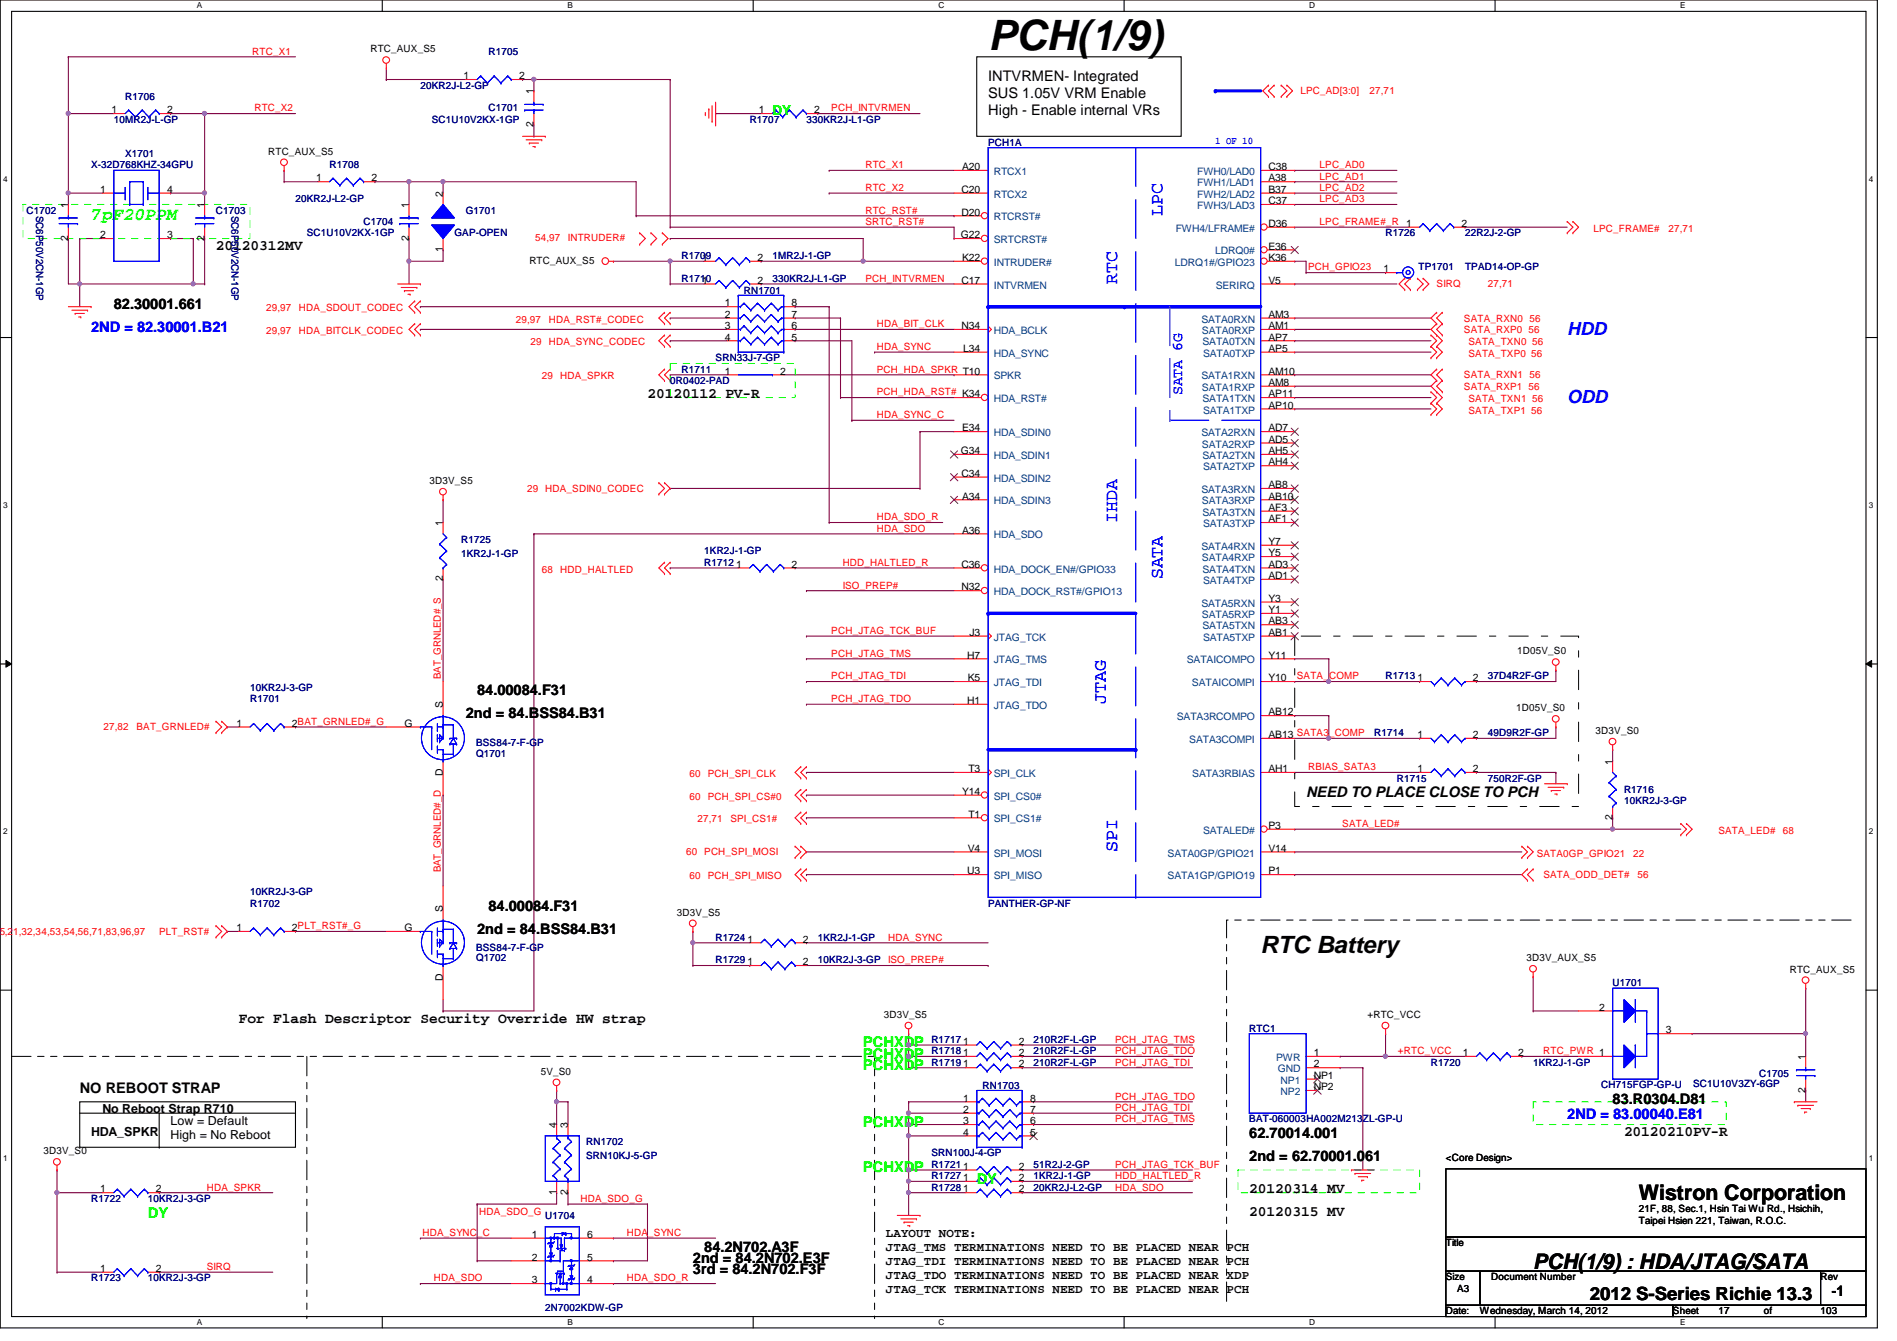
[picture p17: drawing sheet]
<svg xmlns="http://www.w3.org/2000/svg" width="297mm" height="210mm" viewBox="0 0 297 210" stroke-linecap="round" stroke-linejoin="round" font-family="sans-serif">
<defs><g id="words">
<text font-size="6.6" x="154.7" y="7.8">PCH(1/9)</text>
<text font-size="3.7" x="197.4" y="149.2">RTC Battery</text>
<g font-size="3.3">
<text x="256.6" y="187.9">Wistron Corporation</text>
<text x="240.1" y="198.6">PCH(1/9) : HDA/JTAG/SATA</text>
</g>
<text font-size="2.8" fill="#0f0" x="14.3" y="34.4">7pF20PPM</text>
<g font-size="2.8" fill="#00f">
<text x="182" y="33.8" transform="rotate(-90 182 33.8)">LPC</text>
<text x="174.9" y="44.4" transform="rotate(-90 174.9 44.4)">RTC</text>
<text x="245.4" y="52.4">HDD</text>
<text x="245.4" y="63">ODD</text>
<text x="174.9" y="81.8" transform="rotate(-90 174.9 81.8)">IHDA</text>
<text x="182" y="90.7" transform="rotate(-90 182 90.7)">SATA</text>
<text x="173.1" y="110.2" transform="rotate(-90 173.1 110.2)">JTAG</text>
<text x="174.9" y="133.3" transform="rotate(-90 174.9 133.3)">SPI</text>
</g>
<text font-size="2.8" x="249" y="203.5">2012 S-Series Richie 13.3</text>
<g font-size="2.3">
<text x="154.7" y="12.7">INTVRMEN- Integrated</text>
<text x="154.7" y="15.4">SUS 1.05V VRM Enable</text>
<text x="154.7" y="18.1">High - Enable internal VRs</text>
<text x="33.8" y="39.2">20120312MV</text>
<text x="17.8" y="48.3">82.30001.661</text>
<text x="101.4" y="62.3">20120112 PV-R</text>
<text x="72.9" y="112.4">2nd = 84.BSS84.B31</text>
<text x="74.7" y="108.8">84.00084.F31</text>
<text x="204.5" y="124.8">NEED TO PLACE CLOSE TO PCH</text>
<text x="76.5" y="142.6">84.00084.F31</text>
<text x="74.7" y="146.1">2nd = 84.BSS84.B31</text>
<text x="37.4" y="160.1">For Flash Descriptor Security Override HW strap</text>
<text x="12.5" y="171">NO REBOOT STRAP</text>
<text x="252.5" y="172.8">83.R0304.D81</text>
<text x="195.6" y="178.1">62.70014.001</text>
<text x="254.3" y="177.9">20120210PV-R</text>
<text x="195.6" y="181.7">2nd = 62.70001.061</text>
<text x="195.6" y="186.8">20120314 MV</text>
<text x="195.6" y="190.3">20120315 MV</text>
<text x="108.5" y="197.7">2nd = 84.2N702.E3F</text>
<text x="110.3" y="195.9">84.2N702.A3F</text>
<text x="108.5" y="199.5">3rd = 84.2N702.F3F</text>
<text x="286.8" y="202.9">-1</text>
</g>
<g font-size="2.3" fill="#00f">
<text x="14.3" y="51.9">2ND = 82.30001.B21</text>
<text x="185.1" y="61.9" transform="rotate(-90 185.1 61.9)">SATA 6G</text>
<text x="245.4" y="175.1">2ND = 83.00040.E81</text>
</g>
<g font-size="2.3" fill="#0f0">
<text x="135.2" y="163.9">PCHXDP</text>
<text x="135.2" y="167.5">PCHXDP</text>
<text x="135.2" y="165.7">PCHXDP</text>
<text x="135.2" y="176.4">PCHXDP</text>
<text x="135.2" y="183.5">PCHXDP</text>
<text x="152.9" y="185.3">DY</text>
<text x="23.2" y="190.6">DY</text>
</g>
<text font-size="2.1" fill="#0f0" x="120.9" y="18">DY</text>
<g font-size="1.9">
<text x="14.3" y="177.8">HDA_SPKR</text>
<text x="16" y="174.3">No Reboot Strap R710</text>
<text x="26.7" y="176">Low = Default</text>
<text x="26.7" y="178.3">High = No Reboot</text>
<text x="138.7" y="193.6">LAYOUT NOTE:</text>
<text x="138.7" y="195.8">JTAG_TMS TERMINATIONS NEED TO BE PLACED NEAR PCH</text>
<text x="138.7" y="198">JTAG_TDI TERMINATIONS NEED TO BE PLACED NEAR PCH</text>
<text x="138.7" y="200.2">JTAG_TDO TERMINATIONS NEED TO BE PLACED NEAR XDP</text>
<text x="138.7" y="202.4">JTAG_TCK TERMINATIONS NEED TO BE PLACED NEAR PCH</text>
</g>
<g font-size="1.6" fill="#f00">
<text x="39.5" y="8.6">RTC_X1</text>
<text x="39.8" y="17.4">RTC_X2</text>
<text x="130.2" y="17.4">PCH_INTVRMEN</text>
<text x="203.6" y="14.8">LPC_AD[3:0]</text>
<text x="214.5" y="14.8">27,71</text>
<text x="135.5" y="29.9">RTC_X2</text>
<text x="135.5" y="26.3">RTC_X1</text>
<text x="206.6" y="26.3">LPC_AD0</text>
<text x="206.6" y="28.1">LPC_AD1</text>
<text x="206.6" y="29.9">LPC_AD2</text>
<text x="135.5" y="35.2">SRTC_RST#</text>
<text x="135.5" y="33.4">RTC_RST#</text>
<text x="206.6" y="31.7">LPC_AD3</text>
<text x="206.6" y="35.2">LPC_FRAME#_R</text>
<text x="83.8" y="37.7">54,97</text>
<text x="88.9" y="37.7">INTRUDER#</text>
<text x="249.5" y="36.3">LPC_FRAME#</text>
<text x="261.2" y="36.3">27,71</text>
<text x="135.5" y="44.1">PCH_INTVRMEN</text>
<text x="204.8" y="42.3">PCH_GPIO23</text>
<text x="225" y="45">SIRQ</text>
<text x="233" y="45">27,71</text>
<text x="41.7" y="48.7">29,97</text>
<text x="41.7" y="52.3">29,97</text>
<text x="46.8" y="48.7">HDA_SDOUT_CODEC</text>
<text x="46.8" y="52.3">HDA_BITCLK_CODEC</text>
<text x="80.8" y="50.5">29,97</text>
<text x="85.9" y="50.5">HDA_RST#_CODEC</text>
<text x="137.3" y="51.2">HDA_BIT_CLK</text>
<text x="229.2" y="52.1">SATA_RXP0 56</text>
<text x="229.2" y="50.3">SATA_RXN0 56</text>
<text x="83.1" y="54.1">29</text>
<text x="84.8" y="59.4">29</text>
<text x="85.9" y="54.1">HDA_SYNC_CODEC</text>
<text x="87.7" y="59.4">HDA_SPKR</text>
<text x="137.3" y="58.3">PCH_HDA_SPKR T10</text>
<text x="137.3" y="54.8">HDA_SYNC</text>
<text x="229.2" y="59.2">SATA_RXN1 56</text>
<text x="230" y="54.1">SATA_TXN0 56</text>
<text x="230" y="55.8">SATA_TXP0 56</text>
<text x="137.3" y="61.9">PCH_HDA_RST# K34</text>
<text x="137.3" y="65.4">HDA_SYNC_C</text>
<text x="229.2" y="61">SATA_RXP1 56</text>
<text x="230" y="62.9">SATA_TXN1 56</text>
<text x="230" y="64.7">SATA_TXP1 56</text>
<text x="82.5" y="77">29 HDA_SDIN0_CODEC</text>
<text x="137.3" y="83.2">HDA_SDO</text>
<text x="137.3" y="81.4">HDA_SDO_R</text>
<text x="84.8" y="89.6">68</text>
<text x="87.7" y="89.6">HDD_HALTLED</text>
<text x="131.9" y="88.6">HDD_HALTLED_R</text>
<text x="131.9" y="92.1">ISO_PREP#</text>
<text x="130.2" y="99.2">PCH_JTAG_TCK_BUF</text>
<text x="69" y="106.3" transform="rotate(-90 69 106.3)">BAT_GRNLED#_S</text>
<text x="130.2" y="102.8">PCH_JTAG_TMS</text>
<text x="130.2" y="106.3">PCH_JTAG_TDI</text>
<text x="203.1" y="106.3">SATA_COMP</text>
<text x="130.2" y="109.9">PCH_JTAG_TDO</text>
<text x="16.2" y="114.3">27,82</text>
<text x="21.4" y="114.3">BAT_GRNLED#</text>
<text x="203.1" y="115.2">SATA3_COMP</text>
<text x="107.9" y="121.6">60</text>
<text x="107.9" y="125.2">60</text>
<text x="110.8" y="121.6">PCH_SPI_CLK</text>
<text x="110.8" y="125.2">PCH_SPI_CS#0</text>
<text x="204.8" y="120.6">RBIAS_SATA3</text>
<text x="109.2" y="128.7">27,71</text>
<text x="114.4" y="128.7">SPI_CS1#</text>
<text x="210.2" y="129.5">SATA_LED#</text>
<text x="269.1" y="130.5">SATA_LED#</text>
<text x="279.2" y="130.5">68</text>
<text x="69" y="136.6" transform="rotate(-90 69 136.6)">BAT_GRNLED#_D</text>
<text x="107.4" y="133.9">60 PCH_SPI_MOSI</text>
<text x="107.9" y="137.6">60</text>
<text x="110.8" y="137.6">PCH_SPI_MISO</text>
<text x="240.6" y="134.1">SATA0GP_GPIO21</text>
<text x="241.7" y="137.5">SATA_ODD_DET#</text>
<text x="255.7" y="134.1">22</text>
<text x="256.4" y="137.5">56</text>
<text x="-.1" y="146.3">5,21,32,34,53,54,56,71,83,96,97</text>
<text x="24.9" y="146.3">PLT_RST#</text>
<text x="139.1" y="147.2">HDA_SYNC</text>
<text x="139.1" y="150.8">ISO_PREP#</text>
<text x="174.6" y="163.2">PCH_JTAG_TMS</text>
<text x="174.6" y="165">PCH_JTAG_TDO</text>
<text x="174.6" y="166.8">PCH_JTAG_TDI</text>
<text x="218.9" y="165">+RTC_VCC</text>
<text x="241.6" y="165">RTC_PWR 1</text>
<text x="174.6" y="173.9">PCH_JTAG_TDI</text>
<text x="174.6" y="172.1">PCH_JTAG_TDO</text>
<text x="174.6" y="175.7">PCH_JTAG_TMS</text>
<text x="174.6" y="182.8">PCH_JTAG_TCK_BUF</text>
<text x="174.6" y="184.6">HDD_HALTLED_R</text>
<text x="32.4" y="186.4">HDA_SPKR</text>
<text x="75.1" y="190.2">HDA_SDO_G</text>
<text x="90.9" y="188.1">HDA_SDO_G</text>
<text x="174.6" y="186.4">HDA_SDO</text>
<text x="66.2" y="193.5">HDA_SYNC_C</text>
<text x="98.2" y="193.5">HDA_SYNC</text>
<text x="32.4" y="198.8">SIRQ</text>
<text x="67.9" y="200.6">HDA_SDO</text>
<text x="98.2" y="200.6">HDA_SDO_R</text>
</g>
<g font-size="1.6">
<text x="58" y="8.2">RTC_AUX_S5</text>
<text x="17.5" y="17.7">1</text>
<text x="26.2" y="17.7">2</text>
<text x="72.6" y="12.4">1</text>
<text x="81.3" y="12.4">2</text>
<text x="83.6" y="14.8" transform="rotate(-90 83.6 14.8)">1</text>
<text x="118.8" y="17.7">1</text>
<text x="127.5" y="17.7">2</text>
<text x="83.6" y="19.9" transform="rotate(-90 83.6 19.9)">2</text>
<text x="42" y="24.2">RTC_AUX_S5</text>
<text x="49.5" y="28.4">1</text>
<text x="58.2" y="28.4">2</text>
<text x="150.7" y="26.6">A20</text>
<text x="198.6" y="26.6">C38</text>
<text x="198.6" y="28.4">A38</text>
<text x="10.7" y="32.6" transform="rotate(-90 10.7 32.6)">1</text>
<text x="15.7" y="30.2">1</text>
<text x="26.2" y="30.2">4</text>
<text x="32" y="32.6" transform="rotate(-90 32 32.6)">1</text>
<text x="64" y="32.6" transform="rotate(-90 64 32.6)">1</text>
<text x="69.3" y="30.8" transform="rotate(-90 69.3 30.8)">2</text>
<text x="150.6" y="30.2">C20</text>
<text x="150.6" y="33.7">D20</text>
<text x="198.6" y="30.2">B37</text>
<text x="198.6" y="32">C37</text>
<text x="198.6" y="35.5">D36</text>
<text x="220.2" y="35.5">1</text>
<text x="228.9" y="35.5">2</text>
<text x="10.7" y="37.7" transform="rotate(-90 10.7 37.7)">2</text>
<text x="15.7" y="37.3">2</text>
<text x="26.2" y="37.3">3</text>
<text x="32" y="37.7" transform="rotate(-90 32 37.7)">2</text>
<text x="64" y="37.7" transform="rotate(-90 64 37.7)">2</text>
<text x="69.3" y="39.5" transform="rotate(-90 69.3 39.5)">1</text>
<text x="82.9" y="41.3">RTC_AUX_S5</text>
<text x="109.9" y="40.9">1</text>
<text x="118.6" y="40.9">2</text>
<text x="150.4" y="37.3">G22</text>
<text x="150.7" y="40.9">K22</text>
<text x="198.6" y="40.9">K36</text>
<text x="198.6" y="39.1">E36</text>
<text x="109.9" y="44.4">1</text>
<text x="113.5" y="48">1</text>
<text x="118.6" y="44.4">2</text>
<text x="123.9" y="48">8</text>
<text x="150.6" y="44.4">C17</text>
<text x="198.6" y="44.4">V5</text>
<text x="216.6" y="42.6">1</text>
<text x="113.5" y="49.7">2</text>
<text x="113.5" y="51.5">3</text>
<text x="113.5" y="53.3">4</text>
<text x="123.9" y="53.3">5</text>
<text x="123.9" y="51.5">6</text>
<text x="123.9" y="49.7">7</text>
<text x="150.6" y="51.5">N34</text>
<text x="198.6" y="49.7">AM3</text>
<text x="198.6" y="51.5">AM1</text>
<text x="198.6" y="53.3">AP7</text>
<text x="113.5" y="58.6">1</text>
<text x="122.2" y="58.6">2</text>
<text x="150.8" y="55.1">L34</text>
<text x="198.6" y="55.1">AP5</text>
<text x="198.6" y="58.6">AM10</text>
<text x="198.6" y="60.4">AM8</text>
<text x="198.6" y="62.2">AP11</text>
<text x="198.6" y="64">AP10</text>
<text x="150.4" y="71.1">G34</text>
<text x="150.7" y="67.5">E34</text>
<text x="198.6" y="67.5">AD7</text>
<text x="198.6" y="69.3">AD5</text>
<text x="198.6" y="71.1">AH5</text>
<text x="67.3" y="75.8">3D3V_S5</text>
<text x="150.6" y="74.6">C34</text>
<text x="198.6" y="72.9">AH4</text>
<text x="198.6" y="76.4">AB8</text>
<text x="69.3" y="82.3" transform="rotate(-90 69.3 82.3)">1</text>
<text x="150.7" y="83.5">A36</text>
<text x="150.7" y="78.2">A34</text>
<text x="198.6" y="78.2">AB10</text>
<text x="198.6" y="80">AF3</text>
<text x="198.6" y="81.7">AF1</text>
<text x="115.3" y="88.9">1</text>
<text x="123.9" y="88.9">2</text>
<text x="150.6" y="88.9">C36</text>
<text x="198.6" y="85.3">Y7</text>
<text x="198.6" y="87.1">Y5</text>
<text x="198.6" y="88.9">AD3</text>
<text x="69.3" y="91" transform="rotate(-90 69.3 91)">2</text>
<text x="150.6" y="92.4">N32</text>
<text x="198.6" y="90.6">AD1</text>
<text x="198.6" y="94.2">Y3</text>
<text x="198.6" y="96">Y1</text>
<text x="151.8" y="99.5">J3</text>
<text x="198.6" y="97.7">AB3</text>
<text x="198.6" y="99.5">AB1</text>
<text x="151.5" y="103.1">H7</text>
<text x="151.6" y="106.6">K5</text>
<text x="198.6" y="106.6">Y10</text>
<text x="198.6" y="103.1">Y11</text>
<text x="222" y="106.6">1</text>
<text x="230.6" y="106.6">2</text>
<text x="237.6" y="102.4">1D05V_S0</text>
<text x="37" y="113.7">1</text>
<text x="45.7" y="113.7">2BAT_GRNLED#_G</text>
<text x="63.3" y="113.7">G</text>
<text x="69.3" y="110.8" transform="rotate(-90 69.3 110.8)">S</text>
<text x="151.5" y="110.2">H1</text>
<text x="198.6" y="112">AB12</text>
<text x="237.4" y="111.3">1D05V_S0</text>
<text x="198.6" y="115.5">AB13</text>
<text x="222" y="115.5">1</text>
<text x="230.6" y="115.5">2</text>
<text x="249.8" y="114.9">3D3V_S0</text>
<text x="252.5" y="119.7" transform="rotate(-90 252.5 119.7)">1</text>
<text x="69.3" y="121.5" transform="rotate(-90 69.3 121.5)">D</text>
<text x="150.7" y="124.4">Y14</text>
<text x="151.6" y="120.9">T3</text>
<text x="198.6" y="120.9">AH1</text>
<text x="222" y="120.9">1</text>
<text x="230.6" y="120.9">2</text>
<text x="151.6" y="128">T1</text>
<text x="198.6" y="129.8">P3</text>
<text x="252.5" y="128.4" transform="rotate(-90 252.5 128.4)">2</text>
<text x="151.5" y="136.9">U3</text>
<text x="151.6" y="133.3">V4</text>
<text x="198.6" y="133.3">V14</text>
<text x="198.6" y="136.9">P1</text>
<text x="69.3" y="142.8" transform="rotate(-90 69.3 142.8)">S</text>
<text x="106" y="143.3">3D3V_S5</text>
<text x="37" y="145.8">1</text>
<text x="45.7" y="145.8">2PLT_RST#_G</text>
<text x="63.3" y="145.8">G</text>
<text x="117" y="147.5">1</text>
<text x="125.7" y="147.5">2</text>
<text x="69.3" y="153.5" transform="rotate(-90 69.3 153.5)">D</text>
<text x="117" y="151.1">1</text>
<text x="125.7" y="151.1">2</text>
<text x="239" y="150.5">3D3V_AUX_S5</text>
<text x="280.2" y="152.2">RTC_AUX_S5</text>
<text x="138.4" y="159.3">3D3V_S5</text>
<text x="214.1" y="159.3">+RTC_VCC</text>
<text x="250.4" y="158.2">2</text>
<text x="260.9" y="161.8">3</text>
<text x="150.8" y="163.5">1</text>
<text x="150.8" y="167.1">1</text>
<text x="150.8" y="165.3">1</text>
<text x="159.5" y="163.5">2</text>
<text x="159.5" y="167.1">2</text>
<text x="159.5" y="165.3">2</text>
<text x="205.7" y="165.3">1</text>
<text x="205.7" y="167.1">2</text>
<text x="229.1" y="165.3">1</text>
<text x="237.7" y="165.3">2</text>
<text x="282.7" y="165.9" transform="rotate(-90 282.7 165.9)">1</text>
<text x="84.7" y="168.2">5V_S0</text>
<text x="150.8" y="172.4">1</text>
<text x="161.3" y="172.4">8</text>
<text x="205.7" y="168.9">NP1</text>
<text x="205.7" y="170.6">NP2</text>
<text x="282.7" y="171" transform="rotate(-90 282.7 171)">2</text>
<text x="87.1" y="176.6" transform="rotate(-90 87.1 176.6)">4</text>
<text x="88.9" y="176.6" transform="rotate(-90 88.9 176.6)">3</text>
<text x="150.8" y="174.2">2</text>
<text x="150.8" y="176">3</text>
<text x="150.8" y="177.8">4</text>
<text x="161.3" y="177.8">5</text>
<text x="161.3" y="176">6</text>
<text x="161.3" y="174.2">7</text>
<text x="6.8" y="180.7">3D3V_S0</text>
<text x="150.8" y="184.9">1</text>
<text x="150.8" y="183.1">1</text>
<text x="159.5" y="184.9">2</text>
<text x="159.5" y="183.1">2</text>
<text x="226.4" y="181.7">&lt;Core Design&gt;</text>
<text x="15.7" y="186.6">1</text>
<text x="24.4" y="186.6">2</text>
<text x="87.1" y="187" transform="rotate(-90 87.1 187)">1</text>
<text x="88.9" y="187" transform="rotate(-90 88.9 187)">2</text>
<text x="150.8" y="186.6">1</text>
<text x="159.5" y="186.6">2</text>
<text x="256.6" y="189.7">21F, 88, Sec.1, Hsin Tai Wu Rd., Hsichih,</text>
<text x="256.6" y="191.6">Taipei Hsien 221, Taiwan, R.O.C.</text>
<text x="83.3" y="193.8">1</text>
<text x="83.3" y="197.3">2</text>
<text x="91.9" y="197.3">5</text>
<text x="91.9" y="193.8">6</text>
<text x="226.4" y="195.1">Title</text>
<text x="15.7" y="199.1">1</text>
<text x="24.4" y="199.1">2</text>
<text x="83.3" y="200.9">3</text>
<text x="91.9" y="200.9">4</text>
<text x="226.4" y="200.4">Size</text>
<text x="228.2" y="202.2">A3</text>
<text x="233.5" y="200.4">Document Number</text>
<text x="285.1" y="200.4">Rev</text>
<text x="226.4" y="205.7">Date:</text>
<text x="231.7" y="205.7">Wednesday, March 14, 2012</text>
<text x="262" y="205.7">Sheet</text>
<text x="269.1" y="205.7">17</text>
<text x="276.2" y="205.7">of</text>
<text x="285.1" y="205.7">103</text>
</g>
<g font-size="1.6" fill="#000080">
<text x="76.5" y="8.6">R1705</text>
<text x="19.6" y="15.7">R1706</text>
<text x="65.8" y="13.9">20KR2J-L2-GP</text>
<text x="76.5" y="17.4">C1701</text>
<text x="17.8" y="19.2">10MR2J-L-GP</text>
<text x="67.6" y="19.2">SC1U10V2KX-1GP</text>
<text x="117.4" y="19.2">R1707</text>
<text x="126.3" y="19.2">330KR2J-L1-GP</text>
<text x="154.7" y="22.8">PCH1A</text>
<text x="14.3" y="26.3">X-32D768KHZ-34GPU</text>
<text x="19.6" y="24.6">X1701</text>
<text x="51.6" y="26.3">R1708</text>
<text x="4.1" y="33.4">C1702</text>
<text x="5.7" y="33.8" transform="rotate(90 5.7 33.8)">SC6P50V2CN-1GP</text>
<text x="33.8" y="33.4">C1703</text>
<text x="36.2" y="33.8" transform="rotate(90 36.2 33.8)">SC6P50V2CN-1GP</text>
<text x="46.3" y="31.7">20KR2J-L2-GP</text>
<text x="56.9" y="35.2">C1704</text>
<text x="72.9" y="33.4">G1701</text>
<text x="48" y="37">SC1U10V2KX-1GP</text>
<text x="71.2" y="37">GAP-OPEN</text>
<text x="106.7" y="40.6">R1709</text>
<text x="120.9" y="40.6">1MR2J-1-GP</text>
<text x="217" y="37">R1726</text>
<text x="229.4" y="37">22R2J-2-GP</text>
<text x="106.7" y="44.1">R1710</text>
<text x="116.5" y="46.1">RN1701</text>
<text x="120.9" y="44.1">330KR2J-L1-GP</text>
<text x="222.1" y="42.3">TP1701</text>
<text x="229.4" y="42.3">TPAD14-OP-GP</text>
<text x="106.7" y="58.3">R1711</text>
<text x="112.1" y="56.6">SRN33J-7-GP</text>
<text x="104.9" y="60.1">0R0402-PAD</text>
<text x="72.2" y="85">R1725</text>
<text x="72.2" y="87.1">1KR2J-1-GP</text>
<text x="110.3" y="88.6">R1712</text>
<text x="110.3" y="86.8">1KR2J-1-GP</text>
<text x="217" y="106.3">R1713</text>
<text x="233" y="106.3">37D4R2F-GP</text>
<text x="39.2" y="109.9">R1701</text>
<text x="39.2" y="108.1">10KR2J-3-GP</text>
<text x="74.5" y="118.4">Q1701</text>
<text x="74.5" y="116.8">BSS84-7-F-GP</text>
<text x="215.2" y="115.2">R1714</text>
<text x="233" y="115.2">49D9R2F-GP</text>
<text x="218.7" y="122.3">R1715</text>
<text x="233" y="122.3">750R2F-GP</text>
<text x="254.3" y="124.1">R1716</text>
<text x="254.3" y="125.9">10KR2J-3-GP</text>
<text x="39.2" y="141.9">R1702</text>
<text x="39.2" y="140.1">10KR2J-3-GP</text>
<text x="154.7" y="141.9">PANTHER-GP-NF</text>
<text x="74.5" y="148.8">BSS84-7-F-GP</text>
<text x="112.1" y="147.2">R1724</text>
<text x="128.1" y="147.2">1KR2J-1-GP</text>
<text x="74.5" y="150.5">Q1702</text>
<text x="112.1" y="150.8">R1729</text>
<text x="128.1" y="150.8">10KR2J-3-GP</text>
<text x="252.5" y="154.3">U1701</text>
<text x="195.6" y="161.5">RTC1</text>
<text x="145.8" y="163.2">R1717</text>
<text x="145.8" y="166.8">R1719</text>
<text x="145.8" y="165">R1718</text>
<text x="161.8" y="163.2">210R2F-L-GP</text>
<text x="161.8" y="166.8">210R2F-L-GP</text>
<text x="161.8" y="165">210R2F-L-GP</text>
<text x="224.1" y="166.8">R1720</text>
<text x="240.1" y="166.8">1KR2J-1-GP</text>
<text x="153.8" y="170.5">RN1703</text>
<text x="250.7" y="170.3">CH715FGP-GP-U</text>
<text x="265.1" y="170.2">SC1U10V3ZY-6GP</text>
<text x="275.5" y="168.6">C1705</text>
<text x="91.8" y="179.2">RN1702</text>
<text x="195.6" y="175.7">BAT-060003HA002M213ZL-GP-U</text>
<text x="91.8" y="181.4">SRN10KJ-5-GP</text>
<text x="145.8" y="184.6">R1727</text>
<text x="145.8" y="181">SRN100J-4-GP</text>
<text x="145.8" y="182.8">R1721</text>
<text x="161.8" y="184.6">1KR2J-1-GP</text>
<text x="161.8" y="182.8">51R2J-2-GP</text>
<text x="14.3" y="188.1">R1722</text>
<text x="23.2" y="188.1">10KR2J-3-GP</text>
<text x="85.4" y="190.8">U1704</text>
<text x="145.8" y="186.4">R1728</text>
<text x="161.8" y="186.4">20KR2J-L2-GP</text>
<text x="14.3" y="200.6">R1723</text>
<text x="23.2" y="200.6">10KR2J-3-GP</text>
<text x="85.4" y="205.2">2N7002KDW-GP</text>
</g>
<text font-size="1.6" fill="#00f" x="190.3" y="22.6">1 OF 10</text>
<g font-size="1.6" fill="#004080">
<text x="155.6" y="27.4">RTCX1</text>
<text x="187.4" y="27.4">FWH0/LAD0</text>
<text x="187.4" y="29.2">FWH1/LAD1</text>
<text x="155.6" y="30.9">RTCX2</text>
<text x="155.6" y="34.5">RTCRST#</text>
<text x="187.4" y="30.9">FWH2/LAD2</text>
<text x="187.4" y="32.7">FWH3/LAD3</text>
<text x="155.6" y="41.6">INTRUDER#</text>
<text x="155.6" y="38.1">SRTCRST#</text>
<text x="184" y="41.6">LDRQ1#/GPIO23</text>
<text x="184.1" y="36.3">FWH4/LFRAME#</text>
<text x="190.3" y="39.8">LDRQ0#</text>
<text x="155.6" y="45.2">INTVRMEN</text>
<text x="190.4" y="45.2">SERIRQ</text>
<text x="155.6" y="52.3">HDA_BCLK</text>
<text x="188.1" y="50.5">SATA0RXN</text>
<text x="188.2" y="52.3">SATA0RXP</text>
<text x="155.6" y="55.8">HDA_SYNC</text>
<text x="155.6" y="59.4">SPKR</text>
<text x="188.1" y="59.4">SATA1RXN</text>
<text x="188.3" y="54.1">SATA0TXN</text>
<text x="188.4" y="55.8">SATA0TXP</text>
<text x="155.6" y="62.9">HDA_RST#</text>
<text x="188.2" y="61.2">SATA1RXP</text>
<text x="188.3" y="62.9">SATA1TXN</text>
<text x="188.4" y="64.7">SATA1TXP</text>
<text x="155.6" y="68.3">HDA_SDIN0</text>
<text x="155.6" y="71.8">HDA_SDIN1</text>
<text x="188.1" y="68.3">SATA2RXN</text>
<text x="188.2" y="70.1">SATA2RXP</text>
<text x="188.3" y="71.8">SATA2TXN</text>
<text x="155.6" y="75.4">HDA_SDIN2</text>
<text x="188.1" y="77.2">SATA3RXN</text>
<text x="188.4" y="73.6">SATA2TXP</text>
<text x="155.6" y="79">HDA_SDIN3</text>
<text x="188.2" y="79">SATA3RXP</text>
<text x="188.3" y="80.7">SATA3TXN</text>
<text x="188.4" y="82.5">SATA3TXP</text>
<text x="155.6" y="84.3">HDA_SDO</text>
<text x="155.6" y="89.6">HDA_DOCK_EN#/GPIO33</text>
<text x="188.1" y="86.1">SATA4RXN</text>
<text x="188.2" y="87.8">SATA4RXP</text>
<text x="188.3" y="89.6">SATA4TXN</text>
<text x="155.6" y="93.2">HDA_DOCK_RST#/GPIO13</text>
<text x="188.1" y="95">SATA5RXN</text>
<text x="188.4" y="91.4">SATA4TXP</text>
<text x="155.6" y="100.3">JTAG_TCK</text>
<text x="188.2" y="96.7">SATA5RXP</text>
<text x="188.3" y="98.5">SATA5TXN</text>
<text x="188.4" y="100.3">SATA5TXP</text>
<text x="155.6" y="103.8">JTAG_TMS</text>
<text x="155.6" y="107.4">JTAG_TDI</text>
<text x="185.8" y="103.8">SATAICOMPO</text>
<text x="186.6" y="107.4">SATAICOMPI</text>
<text x="155.6" y="111">JTAG_TDO</text>
<text x="184.3" y="112.7">SATA3RCOMPO</text>
<text x="186.2" y="116.3">SATA3COMPI</text>
<text x="155.6" y="121.6">SPI_CLK</text>
<text x="155.6" y="125.2">SPI_CS0#</text>
<text x="186.7" y="121.6">SATA3RBIAS</text>
<text x="155.6" y="128.7">SPI_CS1#</text>
<text x="188.4" y="130.5">SATALED#</text>
<text x="155.6" y="134.1">SPI_MOSI</text>
<text x="155.6" y="137.6">SPI_MISO</text>
<text x="182.8" y="134.1">SATA0GP/GPIO21</text>
<text x="182.8" y="137.6">SATA1GP/GPIO19</text>
<text x="199.8" y="166.1">PWR</text>
<text x="200.1" y="167.9">GND</text>
<text x="200.5" y="169.6">NP1</text>
<text x="200.5" y="171.4">NP2</text>
</g>
<g font-size="1.3">
<text x="30.8" y="1.3">A</text>
<text x="88.9" y="1.3">B</text>
<text x="146.9" y="1.3">C</text>
<text x="205" y="1.3">D</text>
<text x="263.1" y="1.3">E</text>
<text x=".5" y="28.4">4</text>
<text x="292.6" y="28.4">4</text>
<text x=".5" y="79.5">3</text>
<text x="292.6" y="79.5">3</text>
<text x=".5" y="130.6">2</text>
<text x="292.6" y="130.6">2</text>
<text x=".5" y="181.7">1</text>
<text x="292.6" y="181.7">1</text>
<text x="30.8" y="207.4">A</text>
<text x="88.9" y="207.4">B</text>
<text x="146.9" y="207.4">C</text>
<text x="205" y="207.4">D</text>
<text x="263.1" y="207.4">E</text>
</g>
</g></defs>
<path d="M0 0h294v207.9h-294zM1.8 1.8h290.4v204.3h-290.4z" fill="none" stroke="#000" stroke-width=".17"/>
<g fill="#fff">
<path d="M30.8 .2h.8v1.4h-.8z"/>
<path d="M30.8 206.2h.8v1.4h-.8z"/>
</g>
<path d="M59.9 0v1.8M59.9 206.1v1.8" fill="none" stroke="#000" stroke-width=".17"/>
<g fill="#fff">
<path d="M88.9 .2h.8v1.4h-.8z"/>
<path d="M88.9 206.2h.8v1.4h-.8z"/>
</g>
<path d="M117.9 0v1.8M117.9 206.1v1.8" fill="none" stroke="#000" stroke-width=".17"/>
<g fill="#fff">
<path d="M146.9 .2h.9v1.4h-.9z"/>
<path d="M146.9 206.2h.9v1.4h-.9z"/>
</g>
<path d="M176 0v1.8M176 206.1v1.8" fill="none" stroke="#000" stroke-width=".17"/>
<g fill="#fff">
<path d="M205 .2h.9v1.4h-.9z"/>
<path d="M205 206.2h.9v1.4h-.9z"/>
</g>
<path d="M234.1 0v1.8M234.1 206.1v1.8" fill="none" stroke="#000" stroke-width=".17"/>
<g fill="#fff">
<path d="M263.1 .2h.8v1.4h-.8z"/>
<path d="M263.1 206.2h.8v1.4h-.8z"/>
<path d="M.5 27.3h.7v1.4h-.7z"/>
<path d="M292.6 27.3h.7v1.4h-.7z"/>
<path d="M.5 78.4h.7v1.4h-.7z"/>
<path d="M292.6 78.4h.7v1.4h-.7z"/>
</g>
<path d="M0 52.8h1.8M292.2 52.8h1.8" fill="none" stroke="#000" stroke-width=".17"/>
<g fill="#fff">
<path d="M.5 129.5h.7v1.4h-.7z"/>
<path d="M292.6 129.5h.7v1.4h-.7z"/>
</g>
<path d="M0 103.9h1.8M292.2 103.9h1.8" fill="none" stroke="#000" stroke-width=".17"/>
<path d="M.9 103.4l.9 .5-.9 .5zM292.2 103.9l.9-.5v1z" fill="#000"/>
<path d="M.9 103.4l.9 .5-.9 .5zM292.2 103.9l.9-.5v1z" fill="none" stroke="#000" stroke-width=".16"/>
<g fill="#fff">
<path d="M.5 180.5h.7v1.4h-.7z"/>
<path d="M292.6 180.5h.7v1.4h-.7z"/>
</g>
<path d="M0 155h1.8M292.2 155h1.8" fill="none" stroke="#000" stroke-width=".17"/>
<g fill="none" stroke="#800040" stroke-width=".17">
<path d="M104.9 35.6h.1M104.9 35.6h44.5M135.2 37.3v3.6M104.9 44.4h.1M104.9 44.4h5.4M119.2 40.9h.1M119.2 40.9h16M124.5 53.3h.1M124.5 53.3h8.9M135.2 40.9h.1M126.3 128h.1M126.3 128h23.1"/>
<path d="M240.1 158.2h.1M240.1 158.2h7.1M142.3 177.8h.1M142.3 177.8v5.3M217 165.4h.1M217 165.4h12.4M238.3 165.4h.1M238.3 165.4h8.9M24.9 186.7h.1M24.9 186.7h17.8M142.3 183.1h.1M142.3 183.1h8.9"/>
</g>
<circle cx="216.9" cy="165.3" r=".32" fill="#f0f"/>
<circle cx="216.9" cy="165.3" r=".32" fill="none" stroke="#f0f" stroke-width=".17"/>
<path d="M83.6 12.4h.1M83.6 12.4h21.3M282.7 170.7h.1M282.7 170.7v1.8" fill="none" stroke="#800040" stroke-width=".17"/>
<circle cx="83.6" cy="12.4" r=".32" fill="#f0f"/>
<circle cx="83.6" cy="12.4" r=".32" fill="none" stroke="#f0f" stroke-width=".17"/>
<path d="M142.3 186.7h.1M142.3 184.9h.1M142.3 186.7h8.9M142.3 184.9v1.8" fill="none" stroke="#800040" stroke-width=".17"/>
<circle cx="142.3" cy="184.9" r=".32" fill="#f0f"/>
<circle cx="142.3" cy="184.9" r=".32" fill="none" stroke="#f0f" stroke-width=".17"/>
<path d="M64 28.4h.1M64 28.4h5.4M69.4 28.4h.1M69.4 28.4v1.8" fill="none" stroke="#800040" stroke-width=".17"/>
<circle cx="64" cy="28.4" r=".32" fill="#f0f"/>
<circle cx="64" cy="28.4" r=".32" fill="none" stroke="#f0f" stroke-width=".17"/>
<path d="M129.8 30.2h.1M129.8 30.2h19.6M104.9 49.8h.1M104.9 49.8h8.9M202.7 106.7h.1M202.7 106.7h5.4M142.3 184.9h.1M142.3 183.1h.1M142.3 184.9h8.9M142.3 183.1v1.8" fill="none" stroke="#800040" stroke-width=".17"/>
<circle cx="142.3" cy="183.1" r=".32" fill="#f0f"/>
<circle cx="142.3" cy="183.1" r=".32" fill="none" stroke="#f0f" stroke-width=".17"/>
<path d="M124.5 51.6h.1M124.5 51.6h24.9M202.7 120.9h.1M202.7 120.9h19.6M142.3 177.8h.1M142.3 177.8h8.9" fill="none" stroke="#800040" stroke-width=".17"/>
<circle cx="142.3" cy="177.8" r=".32" fill="#f0f"/>
<circle cx="142.3" cy="177.8" r=".32" fill="none" stroke="#f0f" stroke-width=".17"/>
<path d="M142.3 176h.1M142.3 176v1.8" fill="none" stroke="#800040" stroke-width=".17"/>
<circle cx="142.3" cy="176" r=".32" fill="#f0f"/>
<circle cx="142.3" cy="176" r=".32" fill="none" stroke="#f0f" stroke-width=".17"/>
<path d="M60.5 12.4h.1M60.5 10.7v1.7M202.7 44.4h.1M202.7 44.4h16M144.1 76.5h.1M144.1 67.6h.1M144.1 67.6v8.9M144.1 67.6h5.3M108.5 147.6h.1M108.5 147.6h8.9" fill="none" stroke="#800040" stroke-width=".17"/>
<circle cx="108.5" cy="147.5" r=".32" fill="#f0f"/>
<circle cx="108.5" cy="147.5" r=".32" fill="none" stroke="#f0f" stroke-width=".17"/>
<path d="M202.7 103.1h.1M202.7 103.1h5.4M208.1 103.1h.1M208.1 103.1v3.6h14.2M222.3 106.7h.1M231.2 106.7h.1M243.6 104.9h.1M243.6 104.9v1.8h-12.4M108.5 145.8h.1M108.5 145.8v1.8" fill="none" stroke="#800040" stroke-width=".17"/>
<circle cx="208" cy="106.7" r=".32" fill="#f0f"/>
<circle cx="208" cy="106.7" r=".32" fill="none" stroke="#f0f" stroke-width=".17"/>
<path d="M202.7 112h.1M202.7 112h5.4M208.1 112h.1M208.1 112v3.6M252.5 129.8h.1M252.5 129.8h10.7" fill="none" stroke="#800040" stroke-width=".17"/>
<circle cx="252.5" cy="129.8" r=".32" fill="#f0f"/>
<circle cx="252.5" cy="129.8" r=".32" fill="none" stroke="#f0f" stroke-width=".17"/>
<path d="M104.9 58.7h.1M104.9 40.9h.1M104.9 58.7h8.9M104.9 40.9v3.5M135.2 40.9h.1M135.2 40.9h14.2" fill="none" stroke="#800040" stroke-width=".17"/>
<circle cx="135.1" cy="40.9" r=".32" fill="#f0f"/>
<circle cx="135.1" cy="40.9" r=".32" fill="none" stroke="#f0f" stroke-width=".17"/>
<path d="M129.8 26.7h.1M129.8 26.7h19.6" fill="none" stroke="#800040" stroke-width=".17"/>
<path d="M190.3 14.2h7.1" fill="none" stroke="#00f" stroke-width=".51"/>
<circle cx="190.3" cy="14.2" r=".25" fill="#00f"/>
<g fill="none" stroke="#800040" stroke-width=".17">
<path d="M96.1 40.9h.1M96.1 40.9h8.8M131.6 49.8h.1M131.6 49.8v12.4M69.4 78.2h.1M69.4 78.2v3.6M104.9 76.5h.1M104.9 76.5h39.2M69.4 90.7h.1M69.4 90.7v16M126.3 124.5h.1M126.3 124.5h23.1"/>
<path d="M142.3 165.4h.1M142.3 167.1h.1M142.3 165.4v1.7M142.3 167.1h8.9M8.9 186.7h.1M8.9 186.7h7.1M142.3 186.7h.1M142.3 186.7v3.5"/>
</g>
<circle cx="142.3" cy="186.7" r=".32" fill="#f0f"/>
<circle cx="142.3" cy="186.7" r=".32" fill="none" stroke="#f0f" stroke-width=".17"/>
<path d="M142.3 172.5h.1M142.3 161.8h.1M142.3 163.6h.1M142.3 172.5h8.9M142.3 161.8v3.6M160.1 163.6h.1M160.1 163.6h26.6" fill="none" stroke="#800040" stroke-width=".17"/>
<circle cx="142.3" cy="163.5" r=".32" fill="#f0f"/>
<circle cx="142.3" cy="163.5" r=".32" fill="none" stroke="#f0f" stroke-width=".17"/>
<path d="M142.3 165.4h.1M142.3 165.4h8.9" fill="none" stroke="#800040" stroke-width=".17"/>
<circle cx="142.3" cy="165.3" r=".32" fill="#f0f"/>
<circle cx="142.3" cy="165.3" r=".32" fill="none" stroke="#f0f" stroke-width=".17"/>
<path d="M129.8 48h.1M129.8 48v33.8M142.3 174.2h.1M142.3 172.5h.1M142.3 163.6h.1M142.3 176h.1M142.3 174.2h8.9M142.3 172.5v3.5M142.3 163.6h8.9M142.3 176h8.9M160.1 165.4h.1M160.1 165.4h26.6" fill="none" stroke="#800040" stroke-width=".17"/>
<circle cx="142.3" cy="174.2" r=".32" fill="#f0f"/>
<circle cx="142.3" cy="174.2" r=".32" fill="none" stroke="#f0f" stroke-width=".17"/>
<g fill="none" stroke="#800040" stroke-width=".17">
<path d="M60.5 12.4h.1M60.5 12.4h12.4M104.9 12.4h.1M104.9 12.4v23.2M112.1 17.8h.1M112.1 17.8h7.1M128.1 17.8h.1M128.1 17.8h16M65.8 51.6h.1M65.8 51.6h48M104.9 53.3h.1M104.9 53.3h8.9"/>
<path d="M122.7 58.7h26.7M124.5 48h.1M124.5 48h5.3M149.4 58.7h.1M202.7 40.9h.1M202.7 40.9h1.8M83.6 83.6h.1M83.6 83.6h65.8M104.9 88.9h.1M104.9 88.9h10.7M35.6 113.8h.1M35.6 113.8h1.8"/>
<path d="M126.3 103.1h.1M126.3 106.7h.1M126.3 110.2h.1M126.3 103.1h23.1M126.3 106.7h23.1M126.3 110.2h23.1M231.2 115.6h.1M243.6 113.8h.1M243.6 113.8v1.8h-12.4M202.7 136.9h.1M202.7 133.3h.1M202.7 136.9h35.6"/>
<path d="M202.7 133.3h35.6M231.2 120.9h.1M231.2 120.9h12.4M243.6 120.9h.1M243.6 120.9v1.8M252.5 128h.1M252.5 128v1.8M46.3 145.8h.1M46.3 145.8h14.2M160.1 167.1h.1M160.1 167.1h26.6M209.8 165.4h.1"/>
<path d="M217 161.8h.1M217 161.8v3.6h-7.2M282.7 161.8h.1M282.7 161.8v3.6M8.9 183.1h.1M8.9 183.1v3.6M160.1 183.1h.1M160.1 184.9h.1M160.1 183.1h26.6M160.1 184.9h26.6"/>
</g>
<circle cx="282.7" cy="161.8" r=".32" fill="#f0f"/>
<circle cx="282.7" cy="161.8" r=".32" fill="none" stroke="#f0f" stroke-width=".17"/>
<path d="M69.4 28.4h.1M69.4 28.4h30.2M124.5 88.9h.1M124.5 88.9h24.9" fill="none" stroke="#800040" stroke-width=".17"/>
<circle cx="69.4" cy="28.4" r=".32" fill="#f0f"/>
<circle cx="69.4" cy="28.4" r=".32" fill="none" stroke="#f0f" stroke-width=".17"/>
<path d="M208.1 115.6h14.2M222.3 115.6h.1M8.9 186.7h.1M8.9 186.7v12.4" fill="none" stroke="#800040" stroke-width=".17"/>
<circle cx="8.9" cy="186.7" r=".32" fill="#f0f"/>
<circle cx="8.9" cy="186.7" r=".32" fill="none" stroke="#f0f" stroke-width=".17"/>
<g fill="none" stroke="#800040" stroke-width=".17">
<path d="M83.6 14.2h.1M83.6 12.4v1.8M44.5 26.7h.1M44.5 26.7v1.7M58.7 28.4h.1M58.7 28.4h5.3M69.4 39.1h.1M69.4 39.1v1.8h-5.4M149.4 37.3h.1M149.4 35.6v1.7M64 40.9h.1M64 40.9v3.5"/>
<path d="M202.7 49.8h.1M202.7 51.6h.1M202.7 53.3h.1M202.7 55.1h.1M202.7 49.8h21.4M202.7 51.6h21.4M202.7 53.3h21.4M202.7 55.1h21.4M131.6 62.2h.1M131.6 62.2h17.8M126.3 99.6h.1M126.3 99.6h23.1"/>
<path d="M126.3 120.9h.1M126.3 136.9h.1M126.3 120.9h23.1M126.3 136.9h23.1M209.8 167.1h.1M209.8 167.1h3.6"/>
</g>
<circle cx="64" cy="40.9" r=".32" fill="#f0f"/>
<circle cx="64" cy="40.9" r=".32" fill="none" stroke="#f0f" stroke-width=".17"/>
<g fill="none" stroke="#800040" stroke-width=".17">
<path d="M64 28.4h.1M64 37.3h.1M64 28.4v3.6M64 37.3v3.6M99.6 33.8h.1M99.6 28.4v5.4M99.6 33.8h49.8M104.9 37.3h.1M104.9 37.3h30.3M149.4 33.8h.1M104.9 40.9h.1M104.9 40.9h5.4"/>
<path d="M119.2 44.4h.1M119.2 44.4h30.2M204.5 42.7h.1M204.5 40.9v1.8M204.5 42.7h12.5M217 42.7h.1M129.8 81.8h.1M129.8 81.8h17.8M46.3 113.8h.1M46.3 113.8h14.2M252.5 117.3h.1M252.5 117.3v1.8"/>
<path d="M126.3 133.3h.1M126.3 133.3h23.1M126.3 147.6h.1M126.3 147.6h28.4M240.1 152.9h.1M240.1 152.9v5.3M161.8 174.2h.1M161.8 174.2h24.9M265 161.8h.1M265 161.8h17.7M8.9 199.1h.1M8.9 199.1h7.1"/>
<path d="M24.9 199.1h.1M24.9 199.1h17.8M160.1 186.7h.1M160.1 186.7h26.6"/>
</g>
<circle cx="104.9" cy="40.9" r=".32" fill="#f0f"/>
<circle cx="104.9" cy="40.9" r=".32" fill="none" stroke="#f0f" stroke-width=".17"/>
<path d="M202.7 115.6h5.4M208.1 115.6h.1M69.4 124.5h.1M69.4 124.5v14.2M69.4 158.2h.1M69.4 158.2h14.2" fill="none" stroke="#800040" stroke-width=".17"/>
<circle cx="208" cy="115.5" r=".32" fill="#f0f"/>
<circle cx="208" cy="115.5" r=".32" fill="none" stroke="#f0f" stroke-width=".17"/>
<g fill="none" stroke="#800040" stroke-width=".17">
<path d="M81.8 12.4h.1M81.8 12.4h1.8M83.6 19.6v1.7M44.5 28.4h.1M44.5 28.4h5.3M83.6 21.3h.1M202.7 26.7h.1M202.7 28.4h.1M202.7 30.2h.1M202.7 32h.1M202.7 35.6h.1M202.7 28.4h16"/>
<path d="M202.7 26.7h16M202.7 30.2h16M202.7 32h16M202.7 35.6h17.8M229.4 35.6h.1M229.4 35.6h16M65.8 48h.1M65.8 48h48M124.5 49.8h.1M124.5 49.8h7.1M133.4 53.3v12.5M136.9 55.1h.1"/>
<path d="M136.9 55.1h12.5M202.7 58.7h.1M202.7 58.7h21.4M133.4 65.8h.1M133.4 65.8h16M202.7 60.5h.1M202.7 62.2h.1M202.7 64h.1M202.7 60.5h21.4M202.7 62.2h21.4M202.7 64h21.4M83.6 83.6h.1"/>
<path d="M83.6 83.6v74.6M126.3 92.5h.1M126.3 92.5h23.1M202.7 129.8h.1M202.7 129.8h49.8M69.4 158.2h.1M69.4 156.5v1.7M108.5 151.1h.1M108.5 147.6v3.5M108.5 151.1h8.9M117.4 151.1h.1M126.3 151.1h28.4"/>
<path d="M154.7 151.1h.1M282.7 154.7h.1M282.7 154.7v7.1M87.2 172.5h.1M87.2 172.5v3.5M213.4 167.1h.1M213.4 167.1v16M65.8 193.8h.1M65.8 193.8h14.2M74.7 197.4h.1M74.7 188.5h.1M74.7 197.4h5.3"/>
<path d="M74.7 188.5v8.9M87.2 186.7h.1M87.2 186.7v1.8h-12.5M88.9 186.7h.1M88.9 188.5h.1M88.9 188.5h12.5M88.9 186.7v1.8M96.1 197.4h.1M96.1 193.8h.1M96.1 193.8h16M101.4 188.5h.1M101.4 188.5v8.9h-5.3"/>
<path d="M65.8 200.9h.1M65.8 200.9h14.2M96.1 200.9h.1M96.1 200.9h16"/>
</g>
<circle cx="87.1" cy="172.4" r=".32" fill="#f0f"/>
<circle cx="87.1" cy="172.4" r=".32" fill="none" stroke="#f0f" stroke-width=".17"/>
<g fill="none" stroke="#800040" stroke-width=".17">
<path d="M10.7 8.9h.1M10.7 8.9v8.9M12.5 37.3h.1M12.5 37.3v7.1M12.5 37.3h3.5M26.7 37.3h.1M26.7 37.3h3.6M30.3 37.3h.1M30.3 37.3v7.1h-19.6M32 37.3h.1M32 37.3v7.1M12.5 44.4h.1"/>
<path d="M35.6 145.8h.1M35.6 145.8h1.8M87.2 172.5h.1M87.2 170.7h.1M87.2 172.5h1.7M87.2 170.7v1.8M88.9 172.5h.1M88.9 172.5v3.5M161.8 176h.1M161.8 172.5h.1M161.8 172.5h24.9M161.8 176h24.9"/>
</g>
<circle cx="30.2" cy="44.4" r=".32" fill="#f0f"/>
<circle cx="30.2" cy="44.4" r=".32" fill="none" stroke="#f0f" stroke-width=".17"/>
<circle cx="12.5" cy="44.4" r=".32" fill="#f0f"/>
<circle cx="12.5" cy="44.4" r=".32" fill="none" stroke="#f0f" stroke-width=".17"/>
<path d="M10.7 17.8h.1M10.7 17.8h7.1M10.7 17.8v12.4M26.7 17.8h.1M26.7 17.8h5.3" fill="none" stroke="#800040" stroke-width=".17"/>
<circle cx="10.7" cy="30.2" r=".32" fill="#f0f"/>
<circle cx="10.7" cy="30.2" r=".32" fill="none" stroke="#f0f" stroke-width=".17"/>
<circle cx="10.7" cy="17.8" r=".32" fill="#f0f"/>
<circle cx="10.7" cy="17.8" r=".32" fill="none" stroke="#f0f" stroke-width=".17"/>
<path d="M10.7 8.9h.1M10.7 8.9h35.6M32 17.8h.1M32 17.8h14.3M32 17.8v12.4M10.7 30.2h.1M10.7 30.2h5.3M10.7 30.2v1.8" fill="none" stroke="#800040" stroke-width=".17"/>
<circle cx="32" cy="17.8" r=".32" fill="#f0f"/>
<circle cx="32" cy="17.8" r=".32" fill="none" stroke="#f0f" stroke-width=".17"/>
<path d="M26.7 30.2h.1M26.7 30.2h5.3M32 30.2h.1M32 30.2v1.8" fill="none" stroke="#800040" stroke-width=".17"/>
<circle cx="32" cy="30.2" r=".32" fill="#f0f"/>
<circle cx="32" cy="30.2" r=".32" fill="none" stroke="#f0f" stroke-width=".17"/>
<path d="M10.7 37.3h.1M10.7 37.3v7.1M12.5 44.4h.1M12.5 44.4v3.6M30.3 44.4h1.7M32 44.4h.1" fill="none" stroke="#800040" stroke-width=".17"/>
<g fill="none" stroke="#f00" stroke-width=".17">
<path d="M17.8 17.8h1.8M24.9 17.8h1.8M60.5 10.7h.1M60.5 9.9v.8M110.4 17.9h.1M110.4 17.6v.3M111 17.1h.1M111 17.1v1.4M111.5 19h.1M111.5 16.6v2.4M112.1 19.6h.1M112.1 16v3.6"/>
<path d="M198.6 15.1h.1M198.6 13.3h.1M198.6 13.3l-.9 .9 .9 .9M199.5 15.1h.1M199.5 13.3h.1M199.5 13.3l-.9 .9 .9 .9M200.6 13.3h.1M200.6 15.1h.1M200.6 13.3l.9 .9-.9 .9M201.5 15.1h.1M201.5 13.3h.1M201.5 13.3l.9 .9-.9 .9"/>
<path d="M10.7 32v1.8M10.7 35.6v1.7M32 32v1.8M32 35.6v1.7M44.5 26.7h.1M44.5 26v.7M49.8 28.4h1.8M56.9 28.4h1.8M81.8 21.3h3.6M82.4 21.9h2.4M82.9 22.4h.1M82.9 22.4h1.4"/>
<path d="M83.4 22.9h.4M83.8 22.9h.1M84.8 21.9h.1M85.4 21.3h.1M100.2 38.2h.1M100.2 36.4h.1M100.2 36.4l.8 .9-.8 .9M101.9 36.4h.1M101.9 38.2h.1M101.9 36.4l.9 .9-.9 .9M103.7 38.2h.1M103.7 36.4h.1"/>
<path d="M103.7 36.4l.9 .9-.9 .9M149.4 26.7h5.3M149.4 30.2h5.3M220.5 35.6h1.8M227.6 35.6h1.8M245.4 34.7h.1M245.4 36.4h.1M245.4 34.7l.9 .9-.9 .8M246.3 34.7h.1M246.3 36.4h.1M246.3 34.7l.9 .9-.9 .8M10.7 48h3.6"/>
<path d="M11.3 48.6h2.4M11.8 49.1h.1M11.8 49.1h1.4M12.3 49.6h.4M12.7 49.6h.1M13.7 48.6h.1M14.3 48h.1M62.3 44.4h3.5M62.8 45h2.5M63.3 45.5h.1M63.3 45.5h1.5M63.9 46.1h.3"/>
<path d="M64.2 46.1h.1M64.9 47.1h.1M64.9 48.9h.1M64.9 50.7h.1M64.9 52.5h.1M64.9 47.1l-.9 .9 .9 .9M64.9 50.7l-.9 .9 .9 .9M65.3 45h.1M65.8 44.4h.1M65.8 47.1h.1M65.8 48.9h.1M65.8 50.7h.1"/>
<path d="M65.8 52.5h.1M65.8 47.1l-.9 .9 .9 .9M65.8 50.7l-.9 .9 .9 .9M95.3 40.9h.8M96.1 40.9h.1M104.1 52.5h.1M104.1 54.2h.1M104.1 48.9h.1M104.1 50.7h.1M104.1 57.8h.1M104.1 59.6h.1M104.1 52.5l-.9 .8 .9 .9"/>
<path d="M104.1 48.9l-.9 .9 .9 .9M104.1 57.8l-.9 .9 .9 .9M104.9 52.5h.1M104.9 54.2h.1M104.9 48.9h.1M104.9 50.7h.1M104.9 57.8h.1M104.9 59.6h.1M104.9 52.5l-.8 .8 .8 .9M104.9 48.9l-.8 .9 .8 .9M104.9 57.8l-.8 .9 .8 .9M110.3 44.4h1.8"/>
<path d="M110.3 40.9h1.8M117.4 44.4h1.8M117.4 40.9h1.8M149.4 44.4h5.3M220 45.3h.1M220 43.6h.1M220 43.6l-.9 .8 .9 .9M220.8 45.3h.1M220.8 43.6h.1M220.8 43.6l-.8 .8 .8 .9M222 43.6h.1M222 45.3h.1"/>
<path d="M222 43.6l.8 .8-.8 .9M222.8 45.3h.1M222.8 43.6h.1M222.8 43.6l.9 .8-.9 .9M224.1 52.5h.1M224.1 54.2h.1M224.1 56h.1M224.1 52.5l.9 .8-.9 .9M224.1 54.2l.9 .9-.9 .9M225 52.5h.1M225 54.2h.1M225 50.7h.1"/>
<path d="M225 48.9h.1M225 56h.1M225 59.6h.1M225 57.8h.1M225 50.7l-.9 .9 1.7 1.7-.8 .9M225 48.9l-.9 .9 .9 .9M225 54.2l.8 .9-.8 .9M225 59.6l-.9 .9 1.7 1.7-.8 .9M225 57.8l-.9 .9 .9 .9M225.8 52.5h.1M225.8 50.7h.1M225.8 48.9h.1"/>
<path d="M225.8 59.6h.1M225.8 57.8h.1M225.8 50.7l-.8 .9 .8 .9M225.8 48.9l-.8 .9 .8 .9M225.8 59.6l-.8 .9 .8 .8M225.8 57.8l-.8 .9 .8 .9M69.4 78.2h.1M69.4 77.5v.7M103.2 77.3h.1M103.2 75.6h.1M103.2 75.6l.9 .9-.9 .8M104.1 75.6h.1"/>
<path d="M104.1 77.3h.1M104.1 75.6l.8 .9-.8 .8M224.1 61.3h.1M224.1 63.1h.1M224.1 64.9h.1M224.1 61.3l.9 .9-.9 .9M224.1 63.1l.9 .9-.9 .9M225 61.3h.1M225 63.1h.1M225 64.9h.1M225 63.1l.8 .9-.8 .9M225.8 61.3h.1"/>
<path d="M104.1 88h.1M104.1 89.8h.1M104.1 88l-.9 .9 .9 .9M104.9 88h.1M104.9 89.8h.1M104.9 88l-.8 .9 .8 .9M33.8 114.7h.1M33.8 112.9h.1M33.8 112.9l.9 .9-.9 .9M34.7 112.9h.1M34.7 114.7h.1M34.7 112.9l.9 .9-.9 .9"/>
<path d="M222.3 106.7h1.8M222.3 115.6h1.8M229.4 106.7h1.8M229.4 115.6h1.8M243.6 113.8h.1M243.6 104.9h.1M243.6 104.2v.7M243.6 113.1v.7M252.5 117.3h.1M252.5 116.6v.7M124.5 134.2h.1M124.5 132.5h.1"/>
<path d="M124.5 132.5l.9 .8-.9 .9M125.4 132.5h.1M125.4 134.2h.1M125.4 120h.1M125.4 121.8h.1M125.4 123.6h.1M125.4 125.3h.1M125.4 136h.1M125.4 137.8h.1M125.4 127.1h.1M125.4 128.9h.1M125.4 132.5l.9 .8-.9 .9"/>
<path d="M125.4 120l-.9 .9 .9 .9M125.4 123.6l-.9 .9 .9 .8M125.4 136l-.9 .9 .9 .9M125.4 127.1l-.9 .9 .9 .9M126.3 120h.1M126.3 121.8h.1M126.3 123.6h.1M126.3 125.3h.1M126.3 136h.1M126.3 137.8h.1M126.3 127.1h.1M126.3 128.9h.1"/>
<path d="M126.3 120l-.9 .9 .9 .9M126.3 123.6l-.9 .9 .9 .8M126.3 136l-.9 .9 .9 .9M126.3 127.1l-.9 .9 .9 .9M222.3 120.9h1.8M229.4 120.9h1.8M238.3 132.5h.1M238.3 134.2h.1M238.3 132.5l.9 .8-.9 .9M239.2 132.5h.1M239.2 134.2h.1M239.2 136h.1"/>
<path d="M239.2 137.8h.1M239.2 132.5l.9 .8-.9 .9M239.2 136l-.9 .9 .9 .9M240.1 137.8h.1M240.1 136h.1M240.1 136l-.9 .9 .9 .9M241.8 122.7h3.6M242.4 123.2h2.5M242.9 123.7h.1M242.9 123.7h1.4M243.5 124.3h.3M243.8 124.3h.1"/>
<path d="M244.9 123.2h.1M245.4 122.7h.1M263.2 128.9h.1M263.2 130.7h.1M263.2 128.9l.9 .9-.9 .9M264.1 128.9h.1M264.1 130.7h.1M264.1 128.9l.9 .9-.9 .9M33.8 146.7h.1M33.8 144.9h.1M33.8 144.9l.9 .9-.9 .9M34.7 144.9h.1"/>
<path d="M34.7 146.7h.1M34.7 144.9l.9 .9-.9 .9M108.5 145.8h.1M108.5 145.1v.7M240.1 152.9h.1M240.1 152.2v.7M282.7 154.7h.1M282.7 154v.7M87.2 170.7h.1M87.2 170v.7M142.3 161.8h.1M142.3 161.1v.7"/>
<path d="M151.2 172.5h1.7M151.2 174.2h1.7M151.2 176h1.7M151.2 177.8h1.7M151.2 163.6h1.7M151.2 167.1h1.7M158.3 163.6h1.8M158.3 167.1h1.8M160.1 172.5h1.7M160.1 174.2h1.7M160.1 176h1.7M160.1 177.8h1.7"/>
<path d="M204.5 165.4h5.3M204.5 167.1h5.3M204.5 168.9h1.8M204.5 170.7h1.8M217 161.8h.1M217 161.1v.7M281 172.5h.1M281 172.5h3.5M281.5 173h.1M281.5 173h2.5M282 173.5h1.5M282.6 174.1h.1"/>
<path d="M282.6 174.1h.3M283.5 173.5h.1M8.9 183.1h.1M8.9 182.4v.7M140.5 190.2h3.6M141.1 190.8h2.4M141.6 191.3h.1M141.6 191.3h1.4M142.1 191.9h.3M142.4 191.9h.1M143.5 190.8h.1M144.1 190.2h.1"/>
<path d="M151.2 184.9h1.7M158.3 184.9h1.8M211.6 183.1h.1M211.6 183.1h3.6M212.2 183.7h.1M212.2 183.7h2.4M212.7 184.2h1.4M213.2 184.7h.1M213.2 184.7h.4M214.1 184.2h.1"/>
<circle cx="60.5" cy="9.4" r=".52"/>
<circle cx="44.5" cy="25.4" r=".52"/>
<circle cx="94.8" cy="40.9" r=".52"/>
<circle cx="69.4" cy="77" r=".52"/>
<circle cx="243.6" cy="112.5" r=".52"/>
<circle cx="243.6" cy="103.6" r=".52"/>
<circle cx="252.5" cy="116.1" r=".52"/>
<circle cx="108.5" cy="144.5" r=".52"/>
<circle cx="240.1" cy="151.6" r=".52"/>
<circle cx="282.7" cy="153.4" r=".52"/>
<circle cx="87.1" cy="169.4" r=".52"/>
<circle cx="142.3" cy="160.5" r=".52"/>
<circle cx="216.9" cy="160.5" r=".52"/>
<circle cx="8.9" cy="181.9" r=".52"/>
</g>
<g fill="none" stroke="#000" stroke-width=".17">
<path d="M152.9 8.9h32.1v12.4h-32.1zM12.5 172.5h33.8v7.1h-33.8zM12.5 174.2h33.8M24.9 179.6h.1M24.9 174.2v5.4M46.3 174.2h.1M226.4 183h65.8v10.6h-65.8zM226.4 193.6h65.8v5.4h-65.8zM226.4 199h5.3v5.3h-5.3zM231.7 199h53.4v5.3h-53.4zM285.1 199h7.1v5.3h-7.1zM226.4 204.3h35.6v1.8h-35.6z"/>
<path d="M262 204.3h30.2v1.8h-30.2z"/>
</g>
<path d="M202.7 99.6h44.5v26.6h-44.5z" fill="none" stroke="#000" stroke-width=".16" stroke-dasharray="3 2 1 2"/>
<path d="M289.9 144h-97.8v60.3M1.8 165.4h135.1M48 165.4v40.8M136.9 165.4v40.8M136.9 165.4h.1M48 206.2h.1M136.9 206.2h.1" fill="none" stroke="#000" stroke-width=".16" stroke-dasharray="3 1 1 1 1 1"/>
<path d="M3.6 32h35.6v5.3h-35.6zM104.9 56.9h19.6v5.3h-19.6zM240.1 172.5h30.2v3.5h-30.2zM193.8 183.1h28.5v3.6h-28.5z" fill="none" stroke="#0f0" stroke-width=".16" stroke-dasharray="1 1 1 1 1 1 1 1"/>
<g fill="none" stroke="#00f" stroke-width=".17">
<path d="M20.1 17.2h.1M20.1 17.2l-.5 .6M20.1 17.2l1.1 1.1M21.2 18.3h.1M22.3 17.2h.1M22.3 17.2l-1.1 1.1M22.3 17.2l1 1.1M23.3 18.3h.1M24.4 17.2h.1M24.4 17.2l-1.1 1.1M24.4 17.2l.5 .6M24.9 17.8h.1"/>
<path d="M9.3 34.1h.1M9.3 34.1h2.8M9.3 35h2.8M10.7 34.1h.1M10.7 35h.1M10.7 33.8v.3M10.7 35v.6M12.1 35h.1M30.6 35h.1M30.6 34.1h2.9M30.6 35h2.9M32 34.1h.1"/>
<path d="M32 35h.1M32 33.8v.3M32 35v.6M33.5 34.1h.1M52.2 27.9h.1M52.2 27.9l-.6 .5M52.2 27.9l1 1.1M53.2 29h.1M54.3 27.9h.1M54.3 27.9l-1.1 1.1M54.3 27.9l1 1.1M55.3 29h.1"/>
<path d="M56.4 27.9h.1M56.4 27.9l-1.1 1.1M56.4 27.9l.5 .5M56.9 28.4h.1M222.8 35h.1M222.8 35l-.5 .6M222.8 35l1.1 1.1M223.9 36.1h.1M225 35h.1M225 35l-1.1 1.1M225 35l1 1.1M226 36.1h.1"/>
<path d="M227.1 35h.1M227.1 35l-1.1 1.1M227.1 35l.5 .6M227.6 35.6h.1M112.6 40.3h.1M112.6 43.9h.1M112.6 40.3l-.5 .6M112.6 40.3l1.1 1.1M112.6 43.9l-.5 .5M112.6 43.9l1.1 1.1M113.7 41.4h.1M113.7 45h.1"/>
<path d="M114.7 40.3h.1M114.7 43.9h.1M114.7 40.3l-1 1.1M114.7 40.3l1.1 1.1M114.7 43.9l-1 1.1M114.7 43.9l1.1 1.1M115.8 41.4h.1M115.8 45h.1M116.8 40.3h.1M116.8 43.9h.1M116.8 40.3l-1 1.1M116.8 40.3l.6 .6"/>
<path d="M116.8 43.9l-1 1.1M116.8 43.9l.6 .5M117.4 40.9h.1M117.4 44.4h.1M224.1 106.7l.5 .5M224.1 115.6l.5 .5M224.6 107.2h.1M224.6 116.1h.1M225.7 106.1h.1M225.7 115h.1M225.7 106.1l-1.1 1.1M225.7 106.1l1 1.1"/>
<path d="M225.7 115l-1.1 1.1M225.7 115l1 1.1M226.7 107.2h.1M226.7 116.1h.1M227.8 106.1h.1M227.8 115h.1M227.8 106.1l-1.1 1.1M227.8 106.1l1.1 1.1M227.8 115l-1.1 1.1M227.8 115l1.1 1.1M228.9 107.2h.1M228.9 116.1h.1"/>
<path d="M229.4 106.7h.1M229.4 115.6h.1M229.4 106.7l-.5 .5M229.4 115.6l-.5 .5M224.6 120.4h.1M224.6 120.4l-.5 .5M224.6 120.4l1.1 1.1M225.7 121.5h.1M226.7 120.4h.1M226.7 120.4l-1 1.1M226.7 120.4l1.1 1.1M227.8 121.5h.1"/>
<path d="M228.9 120.4h.1M228.9 120.4l-1.1 1.1M228.9 120.4l.5 .5M229.4 120.9h.1M152.9 174.2h.1M152.9 177.8h.1M152.9 170.7h.1M152.9 179.6h.1M152.9 172.5h.4M152.9 174.2h.4M152.9 176h.4M152.9 177.8h.4"/>
<path d="M152.9 179.6h7.2M152.9 170.7h7.2M152.9 170.7v8.9M153.3 172.5h.1M153.3 174.2h.1M153.3 176h.1M153.3 177.8h.1M153.5 163h.1M153.5 166.6h.1M153.5 163l-.6 .6M153.5 163l1.1 1.1M153.5 166.6l-.6 .5"/>
<path d="M153.5 166.6l1.1 1.1M153.8 171.9h.1M153.8 173.7h.1M153.8 175.5h.1M153.8 177.2h.1M153.8 171.9l-.5 .6M153.8 171.9l1.1 1.1M153.8 173.7l1.1 1.1M153.8 173.7l-.5 .5M153.8 175.5l-.5 .5M153.8 175.5l1.1 1.1M153.8 177.2l1.1 1.2"/>
<path d="M153.8 177.2l-.5 .6M154.6 164.1h.1M154.6 167.7h.1M154.9 173h.1M154.9 174.8h.1M154.9 176.6h.1M154.9 178.4h.1M155.6 163h.1M155.6 166.6h.1M155.6 163l-1 1.1M155.6 163l1.1 1.1M155.6 166.6l-1 1.1"/>
<path d="M155.6 166.6l1.1 1.1M156 171.9h.1M156 173.7h.1M156 175.5h.1M156 177.2h.1M156 171.9l-1.1 1.1M156 171.9l1.1 1.1M156 173.7l1.1 1.1M156 173.7l-1.1 1.1M156 175.5l-1.1 1.1M156 175.5l1.1 1.1M156 177.2l1.1 1.2"/>
<path d="M156 177.2l-1.1 1.2M156.7 164.1h.1M156.7 167.7h.1M157.1 173h.1M157.1 174.8h.1M157.1 176.6h.1M157.1 178.4h.1M157.7 163h.1M157.7 166.6h.1M157.7 163l-1 1.1M157.7 163l.6 .6M157.7 166.6l-1 1.1"/>
<path d="M157.7 166.6l.6 .5M158.1 171.9h.1M158.1 173.7h.1M158.1 175.5h.1M158.1 177.2h.1M158.1 171.9l-1 1.1M158.1 171.9l1.1 1.1M158.1 173.7l1.1 1.1M158.1 173.7l-1 1.1M158.1 175.5l-1 1.1M158.1 175.5l1.1 1.1M158.1 177.2l1.1 1.2"/>
<path d="M158.1 177.2l-1 1.2M158.3 163.6h.1M158.3 167.1h.1M159.2 173h.1M159.2 174.8h.1M159.2 176.6h.1M159.2 178.4h.1M159.7 172.5h.1M159.7 174.2h.1M159.7 176h.1M159.7 177.8h.1M159.7 172.5h.4"/>
<path d="M159.7 172.5l-.5 .5M159.7 174.2h.4M159.7 174.2l-.5 .6M159.7 176h.4M159.7 176l-.5 .6M159.7 177.8h.4M159.7 177.8l-.5 .6M160.1 172.5h.1M160.1 176h.1M160.1 179.6h.1M160.1 170.7h.1M160.1 170.7v8.9"/>
<path d="M195.6 161.8h8.9v12.4h-8.9zM153.5 184.4h.1M153.5 184.4l-.6 .5M153.5 184.4l1.1 1.1M154.6 185.5h.1M155.6 184.4h.1M155.6 184.4l-1 1.1M155.6 184.4l1.1 1.1M156.7 185.5h.1M157.7 184.4h.1M157.7 184.4l-1 1.1M157.7 184.4l.6 .5"/>
<path d="M158.3 184.9h.1"/>
</g>
<path d="M161.3 177.2l1.1 1.2M162.4 177.2l-1.2 1.2M205.7 168.4l1.2 1.1M205.7 170.1l1.2 1.2M206.8 168.4l-1.1 1.1M206.8 170.1l-1.1 1.2" fill="none" stroke="#804000" stroke-width=".16"/>
<circle cx="154.2" cy="40.9" r=".5" fill="#fff"/>
<g fill="none" stroke="#f00" stroke-width=".17">
<path d="M149.4 40.9h4.3M149.4 51.6h5.3M149.4 55.1h5.3M154.7 51.1l.5 .5-.5 .5"/>
<circle cx="154.2" cy="40.9" r=".5"/>
</g>
<circle cx="154.2" cy="62.2" r=".5" fill="#fff"/>
<g fill="none" stroke="#f00" stroke-width=".17">
<path d="M149.4 62.2h4.3M149.4 67.6h5.3M149.4 71.1h5.3M149.4 74.7h5.3M149.4 83.6h5.3"/>
<circle cx="154.2" cy="62.2" r=".5"/>
</g>
<path d="M148.8 70.6l1.2 1.1M148.8 74.1l1.2 1.2M149.9 70.6l-1.1 1.1M149.9 74.1l-1.1 1.2" fill="none" stroke="#804000" stroke-width=".16"/>
<circle cx="197.9" cy="129.8" r=".5" fill="#fff"/>
<g fill="none" stroke="#f00" stroke-width=".17">
<path d="M197.4 26.7h5.3M197.4 28.4h5.3M197.4 30.2h5.3M197.4 32h5.3M198.5 129.8h4.2"/>
<circle cx="197.9" cy="129.8" r=".5"/>
</g>
<circle cx="197.9" cy="40.9" r=".5" fill="#fff"/>
<g fill="none" stroke="#f00" stroke-width=".17">
<path d="M198.5 40.9h4.2"/>
<circle cx="197.9" cy="40.9" r=".5"/>
</g>
<circle cx="197.9" cy="35.5" r=".5" fill="#fff"/>
<g fill="none" stroke="#f00" stroke-width=".17">
<path d="M198.5 35.6h4.2"/>
<circle cx="197.9" cy="35.5" r=".5"/>
</g>
<circle cx="197.9" cy="39.1" r=".5" fill="#fff"/>
<g fill="none" stroke="#f00" stroke-width=".17">
<path d="M198.5 39.1h4.2"/>
<circle cx="197.9" cy="39.1" r=".5"/>
</g>
<path d="M202.2 38.6l1.1 1.1M203.3 38.6l-1.2 1.1" fill="none" stroke="#804000" stroke-width=".16"/>
<circle cx="154.2" cy="33.8" r=".5" fill="#fff"/>
<g fill="none" stroke="#f00" stroke-width=".17">
<path d="M149.4 33.8h4.3M149.4 78.2h5.3"/>
<circle cx="154.2" cy="33.8" r=".5"/>
</g>
<path d="M148.8 77.7l1.2 1.1M149.9 77.7l-1.1 1.1" fill="none" stroke="#804000" stroke-width=".16"/>
<circle cx="154.2" cy="88.9" r=".5" fill="#fff"/>
<g fill="none" stroke="#f00" stroke-width=".17">
<path d="M149.4 88.9h4.3"/>
<circle cx="154.2" cy="88.9" r=".5"/>
</g>
<circle cx="154.2" cy="92.4" r=".5" fill="#fff"/>
<g fill="none" stroke="#f00" stroke-width=".17">
<path d="M149.4 92.5h4.3"/>
<circle cx="154.2" cy="92.4" r=".5"/>
</g>
<circle cx="154.2" cy="37.3" r=".5" fill="#fff"/>
<g fill="none" stroke="#f00" stroke-width=".17">
<path d="M149.4 37.3h4.3M197.4 49.8h5.3M197.4 51.6h5.3M197.4 53.3h5.3M197.4 55.1h5.3M197.4 58.7h5.3M197.4 60.5h5.3M197.4 62.2h5.3M197.4 64h5.3M197.4 67.6h5.3M197.4 69.3h5.3M197.4 71.1h5.3"/>
<path d="M197.4 72.9h5.3M197.4 76.5h5.3M197.4 78.2h5.3M197.4 80h5.3M197.4 81.8h5.3M197.4 85.3h5.3M197.4 87.1h5.3M197.4 88.9h5.3M197.4 90.7h5.3M197.4 94.2h5.3M197.4 96h5.3M197.4 97.8h5.3"/>
<path d="M197.4 99.6h5.3M197.4 106.7h5.3M149.4 120.9h5.3M154.7 120.4l.5 .5-.5 .5"/>
<circle cx="154.2" cy="37.3" r=".5"/>
</g>
<g fill="none" stroke="#804000" stroke-width=".16">
<path d="M202.2 67l1.1 1.2M202.2 68.8l1.1 1.1M202.2 70.6l1.1 1.1M202.2 72.3l1.1 1.2M202.2 75.9l1.1 1.1M202.2 77.7l1.1 1.1M202.2 79.5l1.1 1.1M203.3 67l-1.2 1.2M203.3 68.8l-1.2 1.1M203.3 70.6l-1.2 1.1M203.3 72.3l-1.2 1.2M203.3 75.9l-1.2 1.1"/>
<path d="M203.3 77.7l-1.2 1.1M203.3 79.5l-1.2 1.1M202.2 81.2l1.1 1.2M202.2 84.8l1.1 1.1M202.2 86.6l1.1 1.1M202.2 88.3l1.1 1.2M202.2 90.1l1.1 1.2M202.2 93.7l1.1 1.1M202.2 95.5l1.1 1.1M202.2 97.2l1.1 1.2M202.2 99l1.1 1.2M203.3 81.2l-1.2 1.2"/>
<path d="M203.3 84.8l-1.2 1.1M203.3 86.6l-1.2 1.1M203.3 88.3l-1.2 1.2M203.3 90.1l-1.2 1.2M203.3 93.7l-1.2 1.1M203.3 95.5l-1.2 1.1M203.3 97.2l-1.2 1.2M203.3 99l-1.2 1.2"/>
</g>
<circle cx="154.2" cy="124.4" r=".5" fill="#fff"/>
<g fill="none" stroke="#f00" stroke-width=".17">
<path d="M149.4 124.5h4.3"/>
<circle cx="154.2" cy="124.4" r=".5"/>
</g>
<circle cx="154.2" cy="128" r=".5" fill="#fff"/>
<g fill="none" stroke="#f00" stroke-width=".17">
<path d="M149.4 58.7h5.3M197.4 44.4h5.3M149.4 99.6h5.3M154.7 99.1l.5 .5-.5 .5M149.4 103.1h5.3M149.4 106.7h5.3M149.4 110.2h5.3M197.4 103.1h5.3M197.4 115.6h5.3M197.4 112h5.3M149.4 128h4.3M149.4 133.3h5.3"/>
<path d="M149.4 136.9h5.3M197.4 133.3h5.3M197.4 136.9h5.3M197.4 120.9h5.3"/>
<circle cx="154.2" cy="128" r=".5"/>
</g>
<path d="M177.8 23.1v117.4M177.8 140.5h.1" fill="none" stroke="#fff" stroke-width=".16" stroke-dasharray="6.1 2"/>
<path d="M177.8 23.1v117.4M177.8 140.5h.1" fill="none" stroke="#00f" stroke-width=".16" stroke-dasharray="6.1 2"/>
<path d="M154.7 48h21.4" fill="none" stroke="#00f" stroke-width=".51"/>
<circle cx="154.7" cy="48" r=".25" fill="#00f"/>
<path d="M154.7 23.1h42.7v117.4h-42.7z" fill="none" stroke="#00f" stroke-width=".17"/>
<path d="M154.7 117.3h23.1" fill="none" stroke="#00f" stroke-width=".51"/>
<circle cx="177.8" cy="117.3" r=".25" fill="#00f"/>
<path d="M176.1 48h21.3" fill="none" stroke="#00f" stroke-width=".51"/>
<circle cx="176.1" cy="48" r=".25" fill="#00f"/>
<path d="M154.7 96h23.1" fill="none" stroke="#00f" stroke-width=".51"/>
<circle cx="154.7" cy="96" r=".25" fill="#00f"/>
<path d="M177.8 23.1v117.4M183.2 48v17.8M183.2 65.8h.1M197.4 65.8h-14.2M177.8 140.5h.1" fill="none" stroke="#fff" stroke-width=".16" stroke-dasharray="6.1 2"/>
<path d="M177.8 23.1v117.4M183.2 48v17.8M183.2 65.8h.1M197.4 65.8h-14.2M177.8 140.5h.1" fill="none" stroke="#00f" stroke-width=".16" stroke-dasharray="6.1 2"/>
<path d="M154.7 48h21.4" fill="none" stroke="#00f" stroke-width=".51"/>
<circle cx="154.7" cy="48" r=".25" fill="#00f"/>
<path d="M154.7 23.1h42.7v117.4h-42.7z" fill="none" stroke="#00f" stroke-width=".17"/>
<path d="M154.7 117.3h23.1" fill="none" stroke="#00f" stroke-width=".51"/>
<circle cx="177.8" cy="117.3" r=".25" fill="#00f"/>
<path d="M176.1 48h21.3" fill="none" stroke="#00f" stroke-width=".51"/>
<circle cx="176.1" cy="48" r=".25" fill="#00f"/>
<path d="M154.7 96h23.1" fill="none" stroke="#00f" stroke-width=".51"/>
<circle cx="154.7" cy="96" r=".25" fill="#00f"/>
<path d="M183.2 48v17.8M183.2 65.8h.1M197.4 65.8h-14.2" fill="none" stroke="#fff" stroke-width=".16" stroke-dasharray="6.1 2"/>
<path d="M183.2 48v17.8M183.2 65.8h.1M197.4 65.8h-14.2" fill="none" stroke="#00f" stroke-width=".16" stroke-dasharray="6.1 2"/>
<g fill="none" stroke="#f00" stroke-width=".17">
<path d="M72.9 12.4h1.8M80 12.4h1.8M113.8 48h1.8M113.8 49.8h1.8M113.8 51.6h1.8M113.8 53.3h1.8M122.7 48h1.8M122.7 49.8h1.8M122.7 51.6h1.8M122.7 53.3h1.8M117.4 151.1h1.8M124.5 151.1h1.8"/>
<path d="M229.4 165.4h1.8M236.5 165.4h1.8M80 193.8h5.4M80 197.4h5.4M90.7 193.8h5.4M90.7 197.4h5.4M80 200.9h5.4M90.7 200.9h5.4"/>
</g>
<g fill="none" stroke="#00f" stroke-width=".17">
<path d="M75.3 11.9h.1M75.3 11.9l-.6 .5M75.3 11.9l1 1.1M76.3 13h.1M77.4 11.9h.1M77.4 11.9l-1.1 1.1M77.4 11.9l1 1.1M78.4 13h.1M79.5 11.9h.1M79.5 11.9l-1.1 1.1M79.5 11.9l.5 .5M80 12.4h.1"/>
<path d="M115.6 49.8h.1M115.6 53.3h.1M115.6 46.2h.1M115.6 55.1h.1M115.6 48h.3M115.6 49.8h.3M115.6 51.6h.3M115.6 53.3h.3M115.6 55.1h7.1M115.6 46.2h7.1M115.6 46.2v8.9M115.9 48h.1"/>
<path d="M115.9 49.8h.1M115.9 51.6h.1M115.9 53.3h.1M116.5 47.5h.1M116.5 49.2h.1M116.5 51h.1M116.5 52.8h.1M116.5 47.5l-.6 .5M116.5 47.5l1.1 1.1M116.5 49.2l1.1 1.1M116.5 49.2l-.6 .6M116.5 51l-.6 .6"/>
<path d="M116.5 51l1.1 1.1M116.5 52.8l1.1 1.1M116.5 52.8l-.6 .5M117.6 48.6h.1M117.6 50.3h.1M117.6 52.1h.1M117.6 53.9h.1M118.6 47.5h.1M118.6 49.2h.1M118.6 51h.1M118.6 52.8h.1M118.6 47.5l-1 1.1"/>
<path d="M118.6 47.5l1.1 1.1M118.6 49.2l1.1 1.1M118.6 49.2l-1 1.1M118.6 51l-1 1.1M118.6 51l1.1 1.1M118.6 52.8l1.1 1.1M118.6 52.8l-1 1.1M119.7 48.6h.1M119.7 50.3h.1M119.7 52.1h.1M119.7 53.9h.1M120.8 47.5h.1"/>
<path d="M120.8 49.2h.1M120.8 51h.1M120.8 52.8h.1M120.8 47.5l1 1.1M120.8 47.5l-1.1 1.1M120.8 49.2l1 1.1M120.8 49.2l-1.1 1.1M120.8 51l-1.1 1.1M120.8 51l1 1.1M120.8 52.8l1 1.1M120.8 52.8l-1.1 1.1M121.8 48.6h.1"/>
<path d="M121.8 50.3h.1M121.8 52.1h.1M121.8 53.9h.1M122.4 48h.1M122.4 49.8h.1M122.4 51.6h.1M122.4 53.3h.1M122.4 48h.3M122.4 48l-.6 .6M122.4 49.8h.3M122.4 49.8l-.6 .5M122.4 51.6h.3"/>
<path d="M122.4 51.6l-.6 .5M122.4 53.3h.3M122.4 53.3l-.6 .6M122.7 48h.1M122.7 51.6h.1M122.7 55.1h.1M122.7 46.2h.1M122.7 46.2v8.9M119.7 150.6h.1M119.7 150.6l-.5 .5M119.7 150.6l1.1 1.1M120.8 151.7h.1"/>
<path d="M121.8 150.6h.1M121.8 150.6l-1 1.1M121.8 150.6l1.1 1.1M122.9 151.7h.1M123.9 150.6h.1M123.9 150.6l-1 1.1M123.9 150.6l.6 .5M124.5 151.1h.1M231.7 164.8h.1M231.7 164.8l-.5 .6M231.7 164.8l1.1 1.1M232.8 165.9h.1"/>
<path d="M233.8 164.8h.1M233.8 164.8l-1 1.1M233.8 164.8l1.1 1.1M234.9 165.9h.1M236 164.8h.1M236 164.8l-1.1 1.1M236 164.8l.5 .6M236.5 165.4h.1M85.4 193.8h2.5M85.4 197.4h2.3M85.9 196.6h.1M85.9 194.5h.1"/>
<path d="M85.9 196.6h.7M85.9 194.5h.7M85.9 196.6l-.2 .2M85.9 194.5l-.2 .2M86.1 195h.1M86.1 195h.3M86.3 197.4h.1M86.3 196.6h.1M86.3 194.5h.1M86.3 196.5h.1M86.3 193.8v2.7M86.3 196.6v.8"/>
<path d="M86.3 194.5l-.2 .5M86.3 194.5l.1 .5M86.4 195h.1M86.4 196.1h.1M86.4 196.1h-.3l.2 .5M86.4 196.1l-.1 .5M86.6 194.5h.1M86.6 196.6h.1M86.8 193.1h.1M86.8 193.1h2.7M86.8 194.4l-.2 .1M86.8 196.5l-.2 .1"/>
<path d="M87 199.3h.3M87.2 199.3h.1M87.2 199.3v1.6h-1.8M87.2 195.4h.3M87.3 195.4h.1M87.3 199h.1M87.3 199.3h.1M87.3 193.8v1.6M87.3 199h.9M87.5 199.9h.1M87.5 195.4h.1M87.5 199.9h.4"/>
<path d="M87.5 199.3h.4M87.7 197.4h.1M87.7 199.3v1.6M87.7 199.3l-.2 .6M87.7 199.3l.2 .6M87.7 195.4h.3M87.9 193.8h.1M87.9 199.9h.1M87.9 195.4h.1M87.9 199.3h.1M87.9 193.8v1.6M88 194.9h.1"/>
<path d="M88 195.4h.1M88 193.3h.1M88 192.9h.1M88 194.9h-.3l.2 .5M88 194.9l-.1 .5M88 199.3h.4M88 192.9v.4M88 192.9l.6 .2-.6 .2M88.2 197.4h.1M88.2 199h.1M88.2 199.3h.1M88.2 197.4h2.5"/>
<path d="M88.2 197.4v1.6M88.2 199.3v1.6M88.2 195.4h.4M88.4 193.8h.1M88.4 195.4h.1M88.4 195.7h.1M88.4 199.3h.1M88.4 193.8h2.3M88.4 193.8v1.6M88.4 195.7h-.7v1.7M88.6 193.3h.1M88.6 195.4h.1"/>
<path d="M88.6 192.9v.4M89.1 198.1h.1M89.1 198.1l-.2 .1M89.1 198.1h.7M89.3 198.6h.1M89.3 198.6h.4M89.5 193.1h.1M89.5 198.1h.1M89.5 193.1v.7M89.5 197.4v2.6M89.5 198.1l.2 .5M89.5 198.1l-.2 .5"/>
<path d="M89.7 199.7h.1M89.7 198.6h.1M89.7 199.7h-.4l.2 .5M89.7 199.7l-.2 .5M89.8 198.1h.1M90 197.9l-.2 .2M85.4 200.9h.1M86.3 201.8h.1M86.3 200.9v.9M86.3 201.8h2.5M87 202h.1M87 201.6v.4"/>
<path d="M87.5 202h.1M87.5 201.6h.1M87.5 201.6l-.5 .2 .5 .2M87.5 201.6v.4M87.7 200.9h.1M87.7 200.9h3M88.8 201.8h.1M88.8 200.9h.1M88.8 200.9v.9M89.1 200.2h.1M89.1 200.2h.7M89.1 200.2l-.2 .2"/>
<path d="M89.5 200.2h.1M89.5 200.9h.1M89.5 200h.1M89.5 200.2v.7M89.8 200.2h.1M90 200l-.2 .2M90.7 200.9h.1"/>
</g>
<path d="M86.1 193.7h.2v.2h-.2z" fill-rule="evenodd" fill="#00f"/>
<path d="M86.1 193.7h.2v.2h-.2z" fill="none" stroke="#00f" stroke-width=".17"/>
<path d="M87.2 193.7h.2v.2h-.2z" fill-rule="evenodd" fill="#00f"/>
<path d="M87.2 193.7h.2v.2h-.2z" fill="none" stroke="#00f" stroke-width=".17"/>
<path d="M89.3 193.7h.3v.2h-.3z" fill-rule="evenodd" fill="#00f"/>
<path d="M89.3 193.7h.3v.2h-.3z" fill="none" stroke="#00f" stroke-width=".17"/>
<path d="M86.1 200.8h.2v.2h-.2z" fill-rule="evenodd" fill="#00f"/>
<path d="M86.1 200.8h.2v.2h-.2z" fill="none" stroke="#00f" stroke-width=".17"/>
<path d="M88.1 200.8h.2v.2h-.2z" fill-rule="evenodd" fill="#00f"/>
<path d="M88.1 200.8h.2v.2h-.2z" fill="none" stroke="#00f" stroke-width=".17"/>
<path d="M88.6 200.8h.2v.2h-.2z" fill-rule="evenodd" fill="#00f"/>
<path d="M88.6 200.8h.2v.2h-.2z" fill="none" stroke="#00f" stroke-width=".17"/>
<path d="M89.3 200.8h.3v.2h-.3z" fill-rule="evenodd" fill="#00f"/>
<path d="M89.3 200.8h.3v.2h-.3z" fill="none" stroke="#00f" stroke-width=".17"/>
<path d="M86.6 193.7h.3v.2h-.3z" fill-rule="evenodd" fill="#00f"/>
<path d="M86.6 193.7h.3v.2h-.3zM86.8 193.8h.1M86.8 193.1v.7" fill="none" stroke="#00f" stroke-width=".17"/>
<path d="M89.3 197.2h.3v.2h-.3z" fill-rule="evenodd" fill="#00f"/>
<path d="M89.3 197.2h.3v.2h-.3z" fill="none" stroke="#00f" stroke-width=".17"/>
<path d="M86.1 197.2h.2v.2h-.2z" fill-rule="evenodd" fill="#00f"/>
<g fill="none" stroke="#00f" stroke-width=".17">
<path d="M85.4 192h5.3v10.7h-5.3zM85.4 193.8h2.5M85.4 197.4h2.3M85.9 196.6h.1M85.9 194.5h.1M85.9 196.6h.7M85.9 194.5h.7M85.9 196.6l-.2 .2M85.9 194.5l-.2 .2M86.1 195h.1M86.1 195h.3M86.1 197.2h.2v.2h-.2z"/>
<path d="M86.3 197.4h.1M86.3 196.6h.1M86.3 194.5h.1M86.3 196.5h.1M86.3 193.8v2.7M86.3 196.6v.8M86.3 194.5l-.2 .5M86.3 194.5l.1 .5M86.4 195h.1M86.4 196.1h.1M86.4 196.1h-.3l.2 .5M86.4 196.1l-.1 .5"/>
<path d="M86.6 194.5h.1M86.6 196.6h.1M86.8 193.1h.1M86.8 193.1h2.7M86.8 194.4l-.2 .1M86.8 196.5l-.2 .1M87 199.3h.3M87.2 199.3h.1M87.2 199.3v1.6h-1.8M87.2 195.4h.3M87.3 195.4h.1M87.3 199h.1"/>
<path d="M87.3 199.3h.1M87.3 193.8v1.6M87.3 199h.9M87.5 199.9h.1M87.5 195.4h.1M87.5 199.9h.4M87.5 199.3h.4M87.7 197.4h.1M87.7 199.3v1.6M87.7 199.3l-.2 .6M87.7 199.3l.2 .6M87.7 195.4h.3"/>
<path d="M87.9 193.8h.1M87.9 199.9h.1M87.9 195.4h.1M87.9 199.3h.1M87.9 193.8v1.6M88 194.9h.1M88 195.4h.1M88 193.3h.1M88 192.9h.1M88 194.9h-.3l.2 .5M88 194.9l-.1 .5M88 199.3h.4"/>
<path d="M88 192.9v.4M88 192.9l.6 .2-.6 .2M88.2 197.4h.1M88.2 199h.1M88.2 199.3h.1M88.2 197.4h2.5M88.2 197.4v1.6M88.2 199.3v1.6M88.2 195.4h.4M88.4 193.8h.1M88.4 195.4h.1M88.4 195.7h.1"/>
<path d="M88.4 199.3h.1M88.4 193.8h2.3M88.4 193.8v1.6M88.4 195.7h-.7v1.7M88.6 193.3h.1M88.6 195.4h.1M88.6 192.9v.4M89.1 198.1h.1M89.1 198.1l-.2 .1M89.1 198.1h.7M89.3 198.6h.1M89.3 198.6h.4"/>
<path d="M89.5 193.1h.1M89.5 198.1h.1M89.5 193.1v.7M89.5 197.4v2.6M89.5 198.1l.2 .5M89.5 198.1l-.2 .5M89.7 199.7h.1M89.7 198.6h.1M89.7 199.7h-.4l.2 .5M89.7 199.7l-.2 .5M89.8 198.1h.1M90 197.9l-.2 .2"/>
<path d="M85.4 200.9h.1M86.3 201.8h.1M86.3 200.9v.9M86.3 201.8h2.5M87 202h.1M87 201.6v.4M87.5 202h.1M87.5 201.6h.1M87.5 201.6l-.5 .2 .5 .2M87.5 201.6v.4M87.7 200.9h.1M87.7 200.9h3"/>
<path d="M88.8 201.8h.1M88.8 200.9h.1M88.8 200.9v.9M89.1 200.2h.1M89.1 200.2h.7M89.1 200.2l-.2 .2M89.5 200.2h.1M89.5 200.9h.1M89.5 200h.1M89.5 200.2v.7M89.8 200.2h.1M90 200l-.2 .2"/>
<path d="M90.7 200.9h.1"/>
</g>
<path d="M86.1 193.7h.2v.2h-.2z" fill-rule="evenodd" fill="#00f"/>
<path d="M86.1 193.7h.2v.2h-.2z" fill="none" stroke="#00f" stroke-width=".17"/>
<path d="M87.2 193.7h.2v.2h-.2z" fill-rule="evenodd" fill="#00f"/>
<path d="M87.2 193.7h.2v.2h-.2z" fill="none" stroke="#00f" stroke-width=".17"/>
<path d="M89.3 193.7h.3v.2h-.3z" fill-rule="evenodd" fill="#00f"/>
<path d="M89.3 193.7h.3v.2h-.3z" fill="none" stroke="#00f" stroke-width=".17"/>
<path d="M86.1 200.8h.2v.2h-.2z" fill-rule="evenodd" fill="#00f"/>
<path d="M86.1 200.8h.2v.2h-.2z" fill="none" stroke="#00f" stroke-width=".17"/>
<path d="M88.1 200.8h.2v.2h-.2z" fill-rule="evenodd" fill="#00f"/>
<path d="M88.1 200.8h.2v.2h-.2z" fill="none" stroke="#00f" stroke-width=".17"/>
<path d="M88.6 200.8h.2v.2h-.2z" fill-rule="evenodd" fill="#00f"/>
<path d="M88.6 200.8h.2v.2h-.2z" fill="none" stroke="#00f" stroke-width=".17"/>
<path d="M89.3 200.8h.3v.2h-.3z" fill-rule="evenodd" fill="#00f"/>
<path d="M89.3 200.8h.3v.2h-.3z" fill="none" stroke="#00f" stroke-width=".17"/>
<path d="M86.6 193.7h.3v.2h-.3z" fill-rule="evenodd" fill="#00f"/>
<path d="M86.6 193.7h.3v.2h-.3zM86.8 193.8h.1M86.8 193.1v.7" fill="none" stroke="#00f" stroke-width=".17"/>
<path d="M89.3 197.2h.3v.2h-.3z" fill-rule="evenodd" fill="#00f"/>
<path d="M89.3 197.2h.3v.2h-.3z" fill="none" stroke="#00f" stroke-width=".17"/>
<path d="M86.1 197.2h.2v.2h-.2z" fill-rule="evenodd" fill="#00f"/>
<g fill="none" stroke="#00f" stroke-width=".17">
<path d="M62.6 35h.1M62.6 34.1h2.9M62.6 35h2.9M64 34.1h.1M64 35h.1M64 33.8v.3M64 35v.6M65.5 34.1h.1M65.8 113.8h.1M65.8 113.8h1.8M67.6 113.8h.1M67.6 113.8v3.5"/>
<path d="M68.5 114.3h.1M68.5 116.8h.1M68.5 115.6h.1M68.5 115h.1M68.5 113.8h.9M68.5 113.2v1.1M68.5 115v1.1M68.5 116.8v1.1M68.5 117.3h.9M68.5 115.6h.9M68.8 115h.1M68.8 116.1h.1"/>
<path d="M68.8 115l.6 .6M68.8 115v1.1M69.4 117.3h.1M69.4 119.1h.1M69.4 113.8h.1M69.4 112h.1M69.4 113.5h.1M69.4 115.6h.1M69.4 112v3.6M69.4 117.3v1.8M69.4 118.1h1.6M69.4 113.5h1.6"/>
<path d="M69.4 115.6l-.6 .5M70.4 115.6h.1M70.4 116.5h.1M70.4 115.6h1.1M70.4 116.5h1.1M71 118.1h.1M71 116.5h.1M71 113.5h.1M71 115.6h.1M71 113.5v2.1M71 116.5v1.6M71 115.6l.5 .9"/>
<path d="M71 115.6l-.6 .9M71.5 115.6h.1M71.5 116.5h.1M85.4 192h5.3v10.7h-5.3zM86.1 197.2h.2v.2h-.2z"/>
<circle cx="69.4" cy="115.5" r="3.4"/>
</g>
<path d="M64 32v1.8M64 35.6v1.7M69.4 30.2v1.8M69.4 37.3v1.8M60.5 113.8h5.3M69.4 106.7v5.3M69.4 119.1v5.4" fill="none" stroke="#f00" stroke-width=".17"/>
<path d="M67.6 35.2h3.6l-1.8 2.1z" fill="#00f"/>
<path d="M67.6 35.2h3.6l-1.8 2.1z" fill="none" stroke="#00f" stroke-width=".17"/>
<path d="M69.4 32l1.8 2.1h-3.6z" fill="#00f"/>
<path d="M69.4 32l1.8 2.1h-3.6z" fill="none" stroke="#00f" stroke-width=".17"/>
<path d="M67.6 35.2h3.6l-1.8 2.1z" fill="#00f"/>
<path d="M67.6 35.2h3.6l-1.8 2.1z" fill="none" stroke="#00f" stroke-width=".17"/>
<path d="M69.4 32l1.8 2.1h-3.6z" fill="#00f"/>
<g fill="none" stroke="#00f" stroke-width=".17">
<path d="M82.2 17.2h.1M82.2 16.3h2.8M82.2 17.2h2.8M83.6 16.3h.1M83.6 17.2h.1M83.6 16v.3M83.6 17.2v.6M85 16.3h.1M17.8 26.7h7.1v14.2h-7.1zM17.8 30.2h.1M17.8 30.2h1.8M19.6 31.1h.1"/>
<path d="M19.6 29.3v1.8M20.3 32h.1M20.3 28.4h.1M20.3 28.4v3.6M20.3 28.4h2.1M20.3 32h2.1M22.4 28.4h.1M22.4 32h.1M22.4 28.4v3.6M23.2 31.1h.1M23.2 30.2h.1M23.2 29.3v1.8"/>
<path d="M23.2 30.2h1.7M69.4 32l1.8 2.1h-3.6zM115.6 58.7h5.3M120.9 58.7h.1M218.7 42.7h.1M218.7 42.7h.9M68.8 85.2h.1M68.8 87.3h.1M68.8 85.2l1.1 1M68.8 87.3l1.1 1M69.4 88.9h.1M69.4 83.6l.5 .5"/>
<path d="M69.9 84.1h.1M69.9 86.2h.1M69.9 88.3h.1M69.9 84.1l-1.1 1.1M69.9 86.2l-1.1 1.1M69.9 88.3l-.5 .6M117.9 88.3h.1M117.9 88.3l-.5 .6M117.9 88.3l1.1 1.2M119 89.5h.1M120.1 88.3h.1M120.1 88.3l-1.1 1.2"/>
<path d="M120.1 88.3l1 1.2M121.1 89.5h.1M122.2 88.3h.1M122.2 88.3l-1.1 1.2M122.2 88.3l.5 .6M122.7 88.9h.1M39.7 113.2h.1M39.7 113.2l-.5 .6M39.7 113.2l1.1 1.1M40.8 114.3h.1M41.8 113.2h.1M41.8 113.2l-1 1.1"/>
<path d="M41.8 113.2l1.1 1.1M42.9 114.3h.1M43.9 113.2h.1M43.9 113.2l-1 1.1M43.9 113.2l.6 .6M44.5 113.8h.1M39.7 145.2h.1M39.7 145.2l-.5 .6M39.7 145.2l1.1 1.1M40.8 146.3h.1M41.8 145.2h.1M41.8 145.2l-1 1.1"/>
<path d="M41.8 145.2l1.1 1.1M42.9 146.3h.1M43.9 145.2h.1M43.9 145.2l-1 1.1M43.9 145.2l.6 .6M44.5 145.8h.1M65.8 145.8h.1M65.8 145.8h1.8M67.6 145.8h.1M67.6 145.8v3.6M68.5 146.3h.1M68.5 148.8h.1"/>
<path d="M68.5 147.6h.1M68.5 147h.1M68.5 145.8h.9M68.5 145.2v1.1M68.5 147v1.1M68.5 148.8v1.1M68.5 149.4h.9M68.5 147.6h.9M68.8 147h.1M68.8 148.1h.1M68.8 147l.6 .6M68.8 147v1.1"/>
<path d="M69.4 149.4h.1M69.4 151.1h.1M69.4 145.8h.1M69.4 144h.1M69.4 145.5h.1M69.4 147.6h.1M69.4 144v3.6M69.4 149.4v1.7M69.4 150.1h1.6M69.4 145.5h1.6M69.4 147.6l-.6 .5M70.4 147.6h.1"/>
<path d="M70.4 148.5h.1M70.4 147.6h1.1M70.4 148.5h1.1M71 150.1h.1M71 148.5h.1M71 145.5h.1M71 147.6h.1M71 145.5v2.1M71 148.5v1.6M71 147.6l.5 .9M71 147.6l-.6 .9M71.5 147.6h.1"/>
<path d="M71.5 148.5h.1M119.7 147h.1M119.7 147l-.5 .6M119.7 147l1.1 1.1M120.8 148.1h.1M121.8 147h.1M121.8 147l-1 1.1M121.8 147l1.1 1.1M122.9 148.1h.1M123.9 147h.1M123.9 147l-1 1.1M123.9 147l.6 .6"/>
<path d="M124.5 147.6h.1M257.8 158.2h.1M257.8 158.2v7.2M85.4 177.8h5.3v7.1h-5.3zM86.6 179.7h.1M86.6 179.7l1.1 1.1M87.2 178.1h.1M87.2 177.8h.1M87.2 177.8v.3M87.2 178.1l.5 .6M87.7 178.7h.1M87.7 178.7l-1.1 1"/>
<path d="M88.4 179.7h.1M88.4 179.7l1.1 1.1M88.9 178.1h.1M88.9 177.8v.3M88.9 178.1l.6 .6M89.5 178.7h.1M89.5 178.7l-1.1 1M153.5 164.8h.1M153.5 164.8l-.6 .6M153.5 164.8l1.1 1.1M154.6 165.9h.1M155.6 164.8h.1"/>
<path d="M155.6 164.8l-1 1.1M155.6 164.8l1.1 1.1M156.7 165.9h.1M157.7 164.8h.1M157.7 164.8l-1 1.1M157.7 164.8l.6 .6M158.3 165.4h.1M257.8 161.8h.1M257.8 161.8h1.8M281.3 167.5h.1M281.3 167.5h2.9M281.3 168.4h2.9"/>
<path d="M282.7 167.5h.1M282.7 168.4h.1M282.7 167.1v.4M282.7 168.4v.5M284.2 168.4h.1M86.6 184h.1M86.6 181.9h.1M86.6 184l.6 .6M86.6 181.9l1.1 1.1M87.2 184.6h.1M87.2 184.6v.3M87.7 183h.1"/>
<path d="M87.7 180.8h.1M87.7 183l-1.1 1M87.7 180.8l-1.1 1.1M88.4 181.9h.1M88.4 184h.1M88.4 181.9l1.1 1.1M88.4 184l.5 .6M88.9 184.6h.1M88.9 184.9h.1M88.9 184.6v.3M89.5 180.8h.1M89.5 183h.1"/>
<path d="M89.5 180.8l-1.1 1.1M89.5 183l-1.1 1M153.5 182.6h.1M153.5 182.6l-.6 .5M153.5 182.6l1.1 1.1M154.6 183.7h.1M155.6 182.6h.1M155.6 182.6l-1 1.1M155.6 182.6l1.1 1.1M156.7 183.7h.1M157.7 182.6h.1M157.7 182.6l-1 1.1"/>
<path d="M157.7 182.6l.6 .5M158.3 183.1h.1"/>
<circle cx="220.5" cy="42.6" r=".32"/>
<circle cx="220.5" cy="42.6" r=".87"/>
<circle cx="69.4" cy="147.5" r="3.4"/>
</g>
<g fill="none" stroke="#f00" stroke-width=".17">
<path d="M83.6 14.2v1.8M83.6 17.8v1.8M16 30.2h1.8M16 37.3h1.8M24.9 30.2h1.8M24.9 37.3h1.8M113.8 58.7h1.8M120.9 58.7h1.8M217 42.7h1.7M69.4 81.8v1.8M69.4 88.9v1.8M115.6 88.9h1.8"/>
<path d="M122.7 88.9h1.8M37.4 113.8h1.8M44.5 113.8h1.8M69.4 138.7v5.3M37.4 145.8h1.8M44.5 145.8h1.8M60.5 145.8h5.3M69.4 151.1v5.4M117.4 147.6h1.8M124.5 147.6h1.8M247.2 158.2h5.3M87.2 176v1.8"/>
<path d="M88.9 176v1.8M151.2 165.4h1.7M158.3 165.4h1.8M247.2 165.4h5.3M259.6 161.8h5.4M282.7 165.4v1.7M282.7 168.9v1.8M87.2 184.9v1.8M88.9 184.9v1.8M151.2 183.1h1.7M158.3 183.1h1.8"/>
</g>
<path d="M254.3 163.6l1.8 1.8-1.8 1.7z" fill="#00f"/>
<g fill="none" stroke="#00f" stroke-width=".17">
<path d="M252.5 158.2h.1M252.5 158.2h1.8M256.1 158.2h.1M256.1 156.5h.1M256.1 156.5v3.5M256.1 158.2h1.7M252.5 165.4h.1M252.5 165.4h1.8M254.3 163.6l1.8 1.8-1.8 1.7zM256.1 163.6h.1M256.1 165.4h.1M256.1 163.6v3.5"/>
<path d="M256.1 165.4h1.7"/>
</g>
<path d="M254.3 156.5l1.8 1.7-1.8 1.8z" fill="#00f"/>
<path d="M252.5 154.7h7.1v14.2h-7.1zM254.3 156.5l1.8 1.7-1.8 1.8zM257.8 158.2h.1M257.8 158.2v7.2M257.8 161.8h.1M257.8 161.8h1.8" fill="none" stroke="#00f" stroke-width=".17"/>
<path d="M254.3 163.6l1.8 1.8-1.8 1.7z" fill="#00f"/>
<g fill="none" stroke="#00f" stroke-width=".17">
<path d="M252.5 158.2h.1M252.5 158.2h1.8M256.1 158.2h.1M256.1 156.5h.1M256.1 156.5v3.5M256.1 158.2h1.7M252.5 165.4h.1M252.5 165.4h1.8M254.3 163.6l1.8 1.8-1.8 1.7zM256.1 163.6h.1M256.1 165.4h.1M256.1 163.6v3.5"/>
<path d="M256.1 165.4h1.7"/>
</g>
<path d="M254.3 156.5l1.8 1.7-1.8 1.8z" fill="#00f"/>
<g fill="none" stroke="#00f" stroke-width=".17">
<path d="M121.5 17.2h.1M121.5 17.2l-.6 .6M121.5 17.2l1.1 1.1M122.6 18.3h.1M123.6 17.2h.1M123.6 17.2l-1 1.1M123.6 17.2l1.1 1.1M124.7 18.3h.1M125.7 17.2h.1M125.7 17.2l-1 1.1M125.7 17.2l.6 .6M126.3 17.8h.1"/>
<path d="M252 122.5h.1M252 124.6h.1M252 122.5l1.1 1.1M252 124.6l1.1 1.1M252.5 126.2h.1M252.5 120.9l.6 .6M253.1 121.5h.1M253.1 123.6h.1M253.1 125.7h.1M253.1 121.5l-1.1 1M253.1 123.6l-1.1 1M253.1 125.7l-.6 .5"/>
<path d="M252.5 154.7h7.1v14.2h-7.1zM254.3 156.5l1.8 1.7-1.8 1.8zM18.4 198.6h.1M18.4 186.1h.1M18.4 198.6l-.6 .5M18.4 198.6l1 1.1M18.4 186.1l-.6 .6M18.4 186.1l1 1.1M19.4 199.7h.1M19.4 187.2h.1M20.5 198.6h.1M20.5 186.1h.1"/>
<path d="M20.5 198.6l-1.1 1.1M20.5 198.6l1 1.1M20.5 186.1l-1.1 1.1M20.5 186.1l1 1.1M21.5 199.7h.1M21.5 187.2h.1M22.6 198.6h.1M22.6 186.1h.1M22.6 198.6l-1.1 1.1M22.6 198.6l.6 .5M22.6 186.1l-1.1 1.1M22.6 186.1l.6 .6"/>
<path d="M23.2 199.1h.1M23.2 186.7h.1M153.5 186.1h.1M153.5 186.1l-.6 .6M153.5 186.1l1.1 1.1M154.6 187.2h.1M155.6 186.1h.1M155.6 186.1l-1 1.1M155.6 186.1l1.1 1.1M156.7 187.2h.1M157.7 186.1h.1M157.7 186.1l-1 1.1"/>
<path d="M157.7 186.1l.6 .6M158.3 186.7h.1"/>
</g>
<path d="M119.2 17.8h1.7M126.3 17.8h1.8M252.5 119.1v1.8M252.5 126.2v1.8M16 199.1h1.8M16 186.7h1.8M23.2 199.1h1.7M23.2 186.7h1.7M151.2 186.7h1.7M158.3 186.7h1.8" fill="none" stroke="#f00" stroke-width=".17"/>
<circle cx="216.9" cy="165.3" r=".32" fill="#f0f"/>
<circle cx="216.9" cy="165.3" r=".32" fill="none" stroke="#f0f" stroke-width=".17"/>
<circle cx="83.6" cy="12.4" r=".32" fill="#f0f"/>
<circle cx="83.6" cy="12.4" r=".32" fill="none" stroke="#f0f" stroke-width=".17"/>
<circle cx="142.3" cy="184.9" r=".32" fill="#f0f"/>
<circle cx="142.3" cy="184.9" r=".32" fill="none" stroke="#f0f" stroke-width=".17"/>
<circle cx="64" cy="28.4" r=".32" fill="#f0f"/>
<circle cx="64" cy="28.4" r=".32" fill="none" stroke="#f0f" stroke-width=".17"/>
<circle cx="142.3" cy="183.1" r=".32" fill="#f0f"/>
<circle cx="142.3" cy="183.1" r=".32" fill="none" stroke="#f0f" stroke-width=".17"/>
<circle cx="142.3" cy="177.8" r=".32" fill="#f0f"/>
<circle cx="142.3" cy="177.8" r=".32" fill="none" stroke="#f0f" stroke-width=".17"/>
<circle cx="142.3" cy="176" r=".32" fill="#f0f"/>
<circle cx="142.3" cy="176" r=".32" fill="none" stroke="#f0f" stroke-width=".17"/>
<circle cx="108.5" cy="147.5" r=".32" fill="#f0f"/>
<circle cx="108.5" cy="147.5" r=".32" fill="none" stroke="#f0f" stroke-width=".17"/>
<circle cx="208" cy="106.7" r=".32" fill="#f0f"/>
<circle cx="208" cy="106.7" r=".32" fill="none" stroke="#f0f" stroke-width=".17"/>
<circle cx="252.5" cy="129.8" r=".32" fill="#f0f"/>
<circle cx="252.5" cy="129.8" r=".32" fill="none" stroke="#f0f" stroke-width=".17"/>
<circle cx="135.1" cy="40.9" r=".32" fill="#f0f"/>
<circle cx="135.1" cy="40.9" r=".32" fill="none" stroke="#f0f" stroke-width=".17"/>
<circle cx="142.3" cy="186.7" r=".32" fill="#f0f"/>
<circle cx="142.3" cy="186.7" r=".32" fill="none" stroke="#f0f" stroke-width=".17"/>
<circle cx="142.3" cy="163.5" r=".32" fill="#f0f"/>
<circle cx="142.3" cy="163.5" r=".32" fill="none" stroke="#f0f" stroke-width=".17"/>
<circle cx="142.3" cy="165.3" r=".32" fill="#f0f"/>
<circle cx="142.3" cy="165.3" r=".32" fill="none" stroke="#f0f" stroke-width=".17"/>
<circle cx="142.3" cy="174.2" r=".32" fill="#f0f"/>
<circle cx="142.3" cy="174.2" r=".32" fill="none" stroke="#f0f" stroke-width=".17"/>
<circle cx="282.7" cy="161.8" r=".32" fill="#f0f"/>
<circle cx="282.7" cy="161.8" r=".32" fill="none" stroke="#f0f" stroke-width=".17"/>
<circle cx="69.4" cy="28.4" r=".32" fill="#f0f"/>
<circle cx="69.4" cy="28.4" r=".32" fill="none" stroke="#f0f" stroke-width=".17"/>
<circle cx="8.9" cy="186.7" r=".32" fill="#f0f"/>
<circle cx="8.9" cy="186.7" r=".32" fill="none" stroke="#f0f" stroke-width=".17"/>
<circle cx="64" cy="40.9" r=".32" fill="#f0f"/>
<circle cx="64" cy="40.9" r=".32" fill="none" stroke="#f0f" stroke-width=".17"/>
<circle cx="104.9" cy="40.9" r=".32" fill="#f0f"/>
<circle cx="104.9" cy="40.9" r=".32" fill="none" stroke="#f0f" stroke-width=".17"/>
<circle cx="208" cy="115.5" r=".32" fill="#f0f"/>
<circle cx="208" cy="115.5" r=".32" fill="none" stroke="#f0f" stroke-width=".17"/>
<circle cx="87.1" cy="172.4" r=".32" fill="#f0f"/>
<circle cx="87.1" cy="172.4" r=".32" fill="none" stroke="#f0f" stroke-width=".17"/>
<circle cx="30.2" cy="44.4" r=".32" fill="#f0f"/>
<circle cx="30.2" cy="44.4" r=".32" fill="none" stroke="#f0f" stroke-width=".17"/>
<circle cx="12.5" cy="44.4" r=".32" fill="#f0f"/>
<circle cx="12.5" cy="44.4" r=".32" fill="none" stroke="#f0f" stroke-width=".17"/>
<circle cx="10.7" cy="30.2" r=".32" fill="#f0f"/>
<circle cx="10.7" cy="30.2" r=".32" fill="none" stroke="#f0f" stroke-width=".17"/>
<circle cx="10.7" cy="17.8" r=".32" fill="#f0f"/>
<circle cx="10.7" cy="17.8" r=".32" fill="none" stroke="#f0f" stroke-width=".17"/>
<circle cx="32" cy="17.8" r=".32" fill="#f0f"/>
<circle cx="32" cy="17.8" r=".32" fill="none" stroke="#f0f" stroke-width=".17"/>
<circle cx="32" cy="30.2" r=".32" fill="#f0f"/>
<circle cx="32" cy="30.2" r=".32" fill="none" stroke="#f0f" stroke-width=".17"/>
<use href="#words"/>
</svg>
